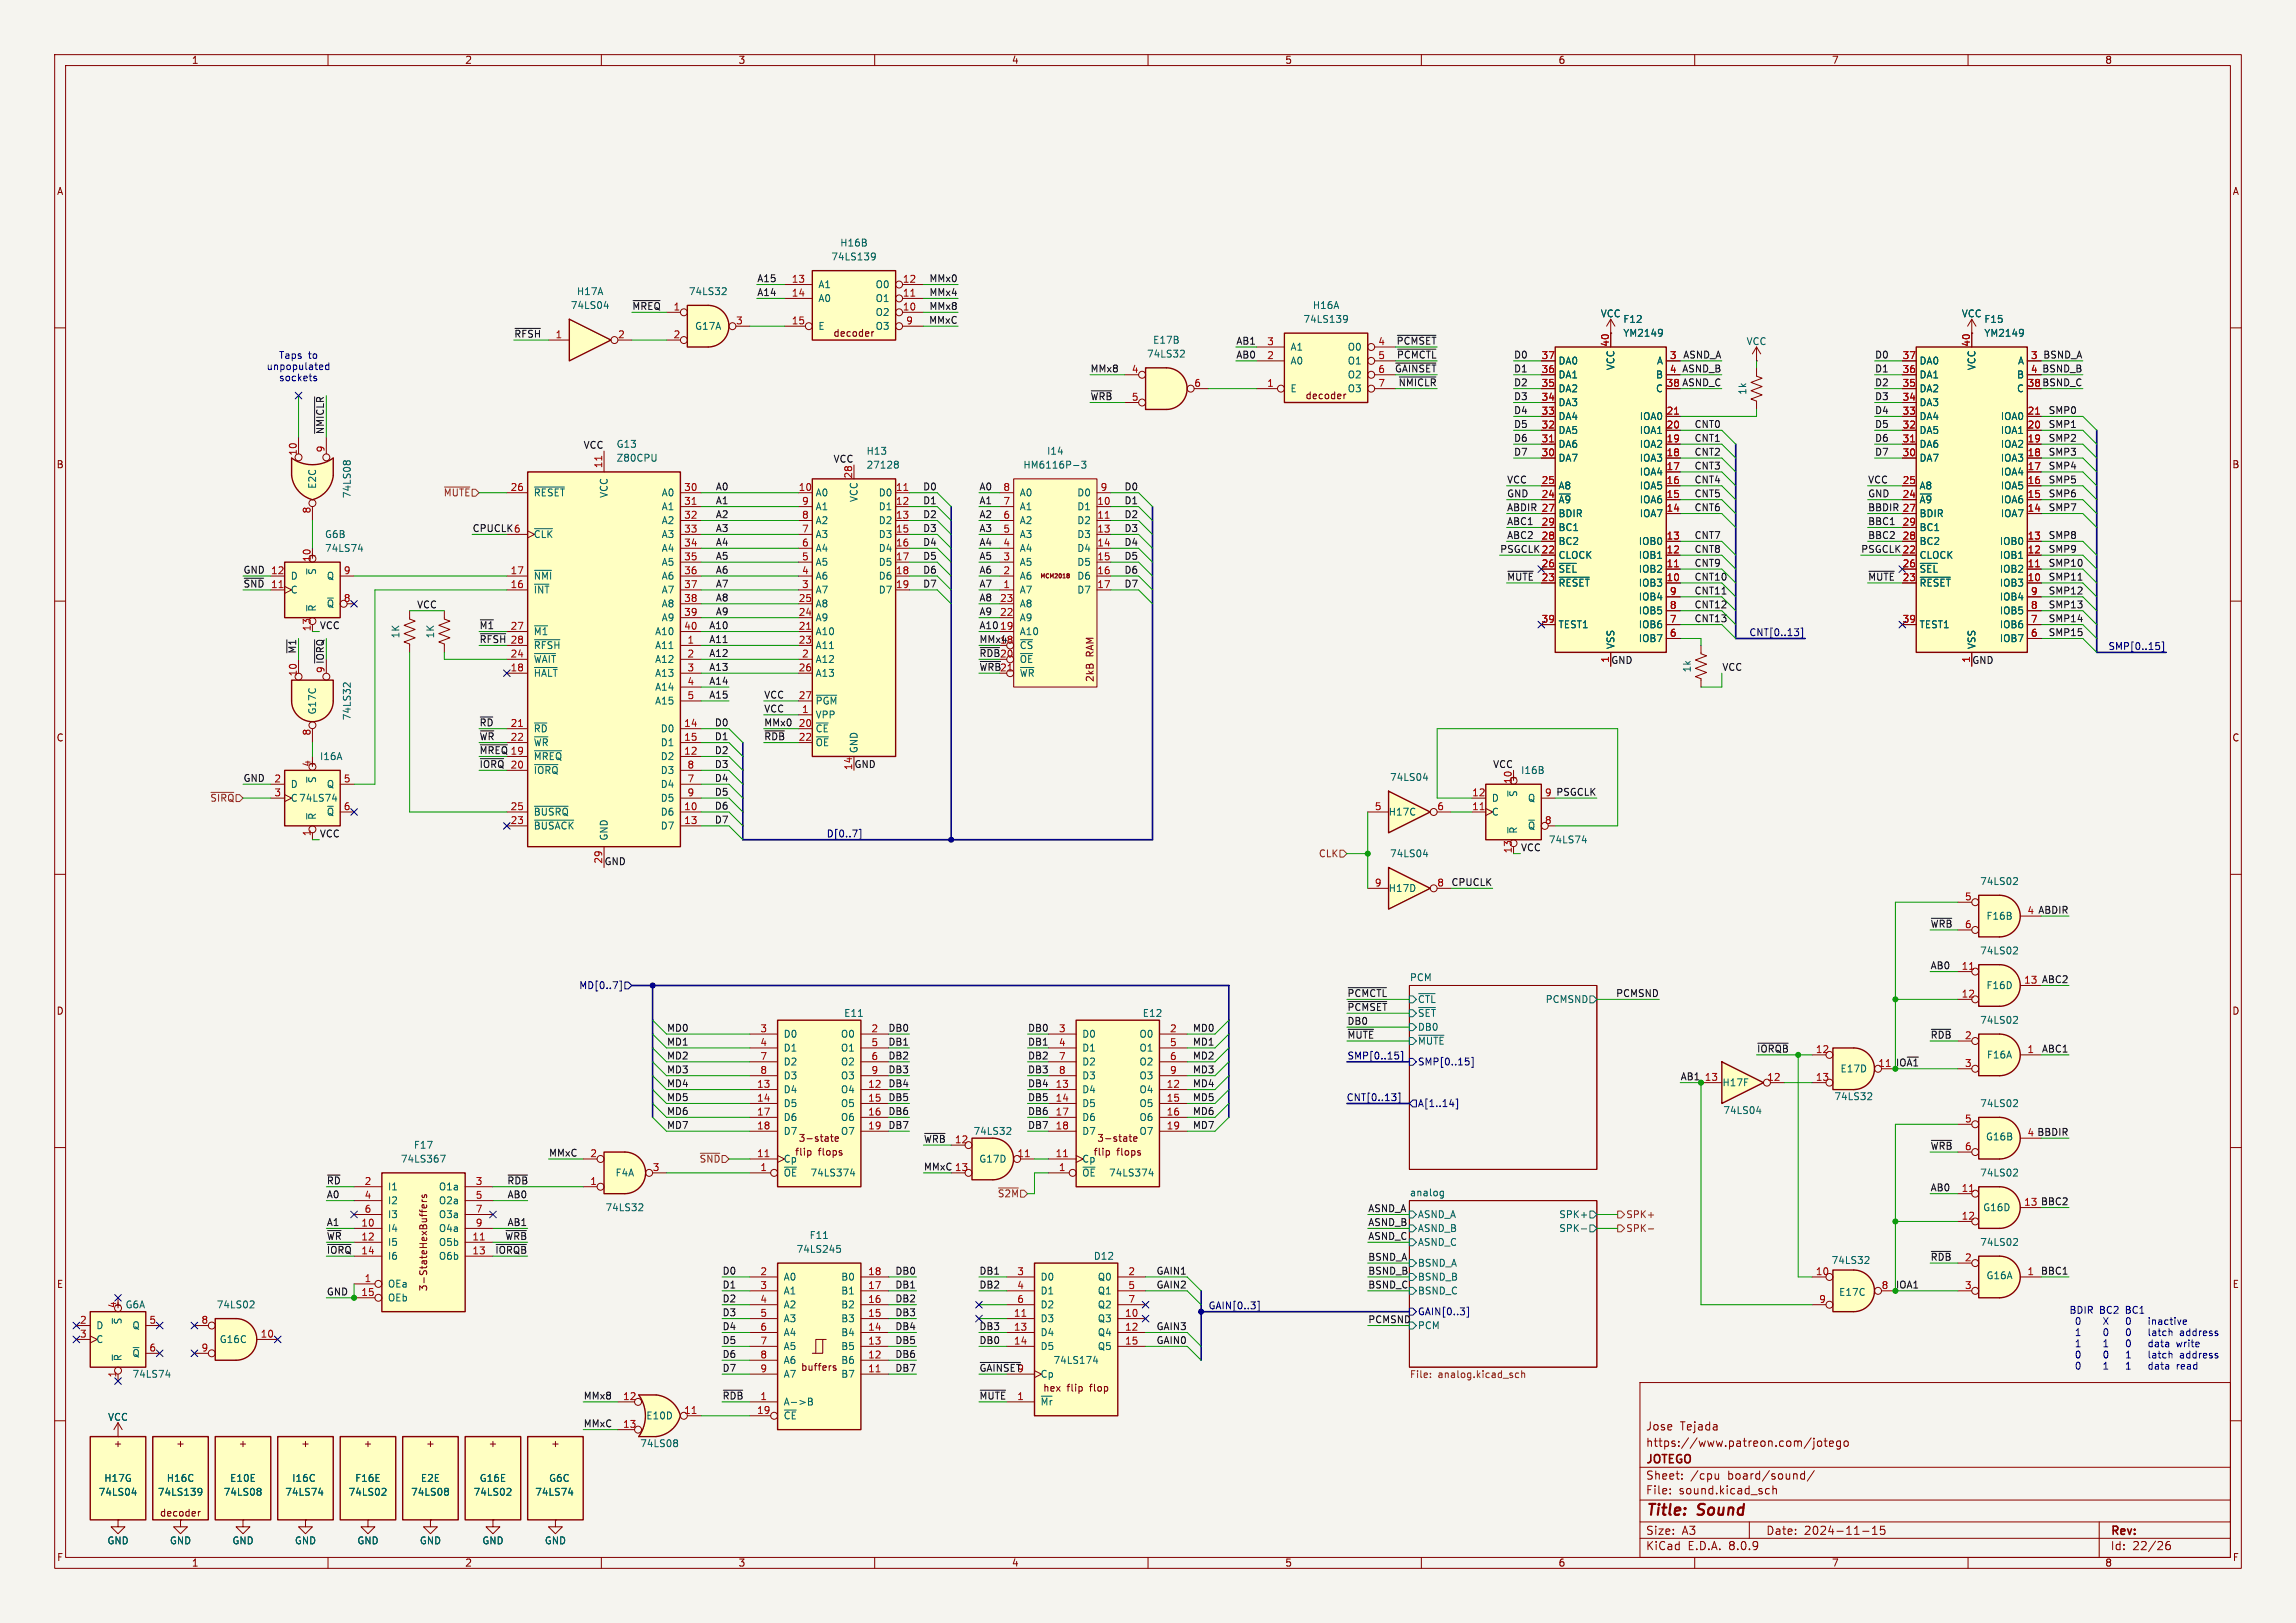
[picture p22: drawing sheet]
<svg xmlns="http://www.w3.org/2000/svg" width="420mm" height="297mm" viewBox="0 0 420 297" stroke-linecap="round" stroke-linejoin="round" font-family="sans-serif">
<defs><g id="words">
<g font-size="2.8" fill="#840000">
<text x="301" y="277.9">Title:</text>
<text x="310.6" y="277.9">Sound</text>
</g>
<g font-size="2.1" fill="#840000">
<text x="301" y="262">Jose</text>
<text x="307.3" y="262">Tejada</text>
<text x="301" y="268.2">JOTEGO</text>
<text x="301" y="265">https://www.patreon.com/jotego</text>
<text x="301" y="273.7">File:</text>
<text x="301" y="271">Sheet:</text>
<text x="307.1" y="273.7">sound.kicad_sch</text>
<text x="309.2" y="271">/cpu</text>
<text x="316.1" y="271">board/sound/</text>
<text x="301" y="281.1">Size:</text>
<text x="307.6" y="281.1">A3</text>
<text x="323" y="281.1">Date:</text>
<text x="330" y="281.1">2024-11-15</text>
<text x="386" y="281.3">Rev:</text>
<text x="301" y="283.9">KiCad</text>
<text x="308.7" y="283.9">E.D.A.</text>
<text x="316.3" y="283.9">8.0.9</text>
<text x="386" y="283.9">Id:</text>
<text x="390.1" y="283.9">22/26</text>
</g>
<g font-size="1.8" fill="#840000">
<text x="35" y="11.9">1</text>
<text x="85" y="11.9">2</text>
<text x="135" y="11.9">3</text>
<text x="185" y="11.9">4</text>
<text x="235" y="11.9">5</text>
<text x="285" y="11.9">6</text>
<text x="335" y="11.9">7</text>
<text x="385" y="11.9">8</text>
<text x="10.3" y="35.9">A</text>
<text x="408.3" y="35.9">A</text>
<text x="152.3" y="61.8">decoder</text>
<text x="304.8" y="70.9">38 ASND_C</text>
<text x="370.8" y="70.9">38 BSND_C</text>
<text x="371.4" y="68.3">4 BSND_B</text>
<text x="238.7" y="73.3">decoder</text>
<text x="10.3" y="85.9">B</text>
<text x="408.2" y="85.9">B</text>
<text x="200.3" y="124.9" transform="rotate(-90 200.3 124.9)">2kB</text>
<text x="200.3" y="120.2" transform="rotate(-90 200.3 120.2)">RAM</text>
<text x="10.3" y="135.9">C</text>
<text x="408.2" y="135.9">C</text>
<text x="10.3" y="185.9">D</text>
<text x="408.2" y="185.9">D</text>
<text x="146" y="209.2">3-state</text>
<text x="200.6" y="209.2">3-state</text>
<text x="145.3" y="211.7">flip</text>
<text x="149.7" y="211.7">flops</text>
<text x="199.9" y="211.7">flip</text>
<text x="204.3" y="211.7">flops</text>
<text x="10.3" y="235.9">E</text>
<text x="78.3" y="236.4" transform="rotate(-90 78.3 236.4)">3-StateHexBuffers</text>
<text x="408.3" y="235.9">E</text>
<text x="146.4" y="251.1">buffers</text>
<text x="195.2" y="254.9">flip</text>
<text x="199.5" y="254.9">flop</text>
<text x="20.7" y="265">+</text>
<text x="32.1" y="265">+</text>
<text x="43.6" y="265">+</text>
<text x="55" y="265">+</text>
<text x="66.4" y="265">+</text>
<text x="77.8" y="265">+</text>
<text x="89.3" y="265">+</text>
<text x="100.7" y="265">+</text>
<text x="29.2" y="277.7">decoder</text>
<text x="10.3" y="285.9">F</text>
<text x="35" y="286.9">1</text>
<text x="85" y="286.9">2</text>
<text x="135" y="286.9">3</text>
<text x="185" y="286.9">4</text>
<text x="235" y="286.9">5</text>
<text x="285" y="286.9">6</text>
<text x="335" y="286.9">7</text>
<text x="385" y="286.9">8</text>
<text x="408.3" y="285.9">F</text>
</g>
<g font-size="1.8" fill="#006464">
<text x="152" y="47.9">74LS139</text>
<text x="153.6" y="45.3">H16B</text>
<text x="149.6" y="52.9">A1</text>
<text x="160.1" y="52.9">O0</text>
<text x="104.3" y="56.7">74LS04</text>
<text x="105.4" y="54.2">H17A</text>
<text x="125.9" y="54.2">74LS32</text>
<text x="149.6" y="55.5">A0</text>
<text x="160.1" y="58">O2</text>
<text x="160.1" y="55.5">O1</text>
<text x="238.3" y="59.3">74LS139</text>
<text x="240" y="56.7">H16A</text>
<text x="292.7" y="58.3">VCC</text>
<text x="296.8" y="59.3">F12</text>
<text x="358.8" y="58.3">VCC</text>
<text x="362.9" y="59.3">F15</text>
<text x="127" y="60.6">G17A</text>
<text x="149.6" y="60.6">E</text>
<text x="160.1" y="60.6">O3</text>
<text x="209.7" y="65.6">74LS32</text>
<text x="210.8" y="63.1">E17B</text>
<text x="236" y="64.4">A1</text>
<text x="246.4" y="64.4">O0</text>
<text x="296.8" y="61.8">YM2149</text>
<text x="319.4" y="63.3">VCC</text>
<text x="362.9" y="61.8">YM2149</text>
<text x="236" y="72">E</text>
<text x="236" y="66.9">A0</text>
<text x="246.4" y="66.9">O1</text>
<text x="246.4" y="69.4">O2</text>
<text x="246.4" y="72">O3</text>
<text x="285" y="72">DA2</text>
<text x="285" y="69.4">DA1</text>
<text x="285" y="66.9">DA0</text>
<text x="295.5" y="67.8" transform="rotate(-90 295.5 67.8)">VCC</text>
<text x="302.8" y="72">C</text>
<text x="302.8" y="69.4">B</text>
<text x="303" y="66.9">A</text>
<text x="351" y="72">DA2</text>
<text x="351" y="69.4">DA1</text>
<text x="351" y="66.9">DA0</text>
<text x="361.5" y="67.8" transform="rotate(-90 361.5 67.8)">VCC</text>
<text x="368.9" y="72">C</text>
<text x="368.9" y="69.4">B</text>
<text x="369" y="66.9">A</text>
<text x="285" y="77.1">DA4</text>
<text x="285" y="74.5">DA3</text>
<text x="299.9" y="77.1">IOA0</text>
<text x="319.6" y="72.3" transform="rotate(-90 319.6 72.3)">1k</text>
<text x="351" y="77.1">DA4</text>
<text x="351" y="74.5">DA3</text>
<text x="365.9" y="77.1">IOA0</text>
<text x="112.7" y="82.1">G13</text>
<text x="158.4" y="83.4">H13</text>
<text x="191.4" y="83.4">I14</text>
<text x="285" y="82.1">DA6</text>
<text x="285" y="79.6">DA5</text>
<text x="299.9" y="82.1">IOA2</text>
<text x="299.9" y="79.6">IOA1</text>
<text x="351" y="82.1">DA6</text>
<text x="351" y="79.6">DA5</text>
<text x="365.9" y="82.1">IOA2</text>
<text x="365.9" y="79.6">IOA1</text>
<text x="58" y="89.5" transform="rotate(-90 58 89.5)">E2C</text>
<text x="112.7" y="84.7">Z80CPU</text>
<text x="158.4" y="86">27128</text>
<text x="187.1" y="86">HM6116P-3</text>
<text x="285" y="89.8">A8</text>
<text x="285" y="84.7">DA7</text>
<text x="299.9" y="89.8">IOA5</text>
<text x="299.9" y="87.2">IOA4</text>
<text x="299.9" y="84.7">IOA3</text>
<text x="351" y="89.8">A8</text>
<text x="351" y="84.7">DA7</text>
<text x="365.9" y="89.8">IOA5</text>
<text x="365.9" y="87.2">IOA4</text>
<text x="365.9" y="84.7">IOA3</text>
<text x="64.4" y="91.3" transform="rotate(-90 64.4 91.3)">74LS08</text>
<text x="97.5" y="91">~{RESET}</text>
<text x="111.4" y="91.2" transform="rotate(-90 111.4 91.2)">VCC</text>
<text x="120.9" y="91">A0</text>
<text x="120.9" y="93.6">A1</text>
<text x="149.1" y="91">A0</text>
<text x="149.1" y="93.6">A1</text>
<text x="157.1" y="92" transform="rotate(-90 157.1 92)">VCC</text>
<text x="160.6" y="91">D0</text>
<text x="160.6" y="93.6">D1</text>
<text x="186.4" y="93.6">A1</text>
<text x="186.4" y="91">A0</text>
<text x="197" y="93.6">D1</text>
<text x="197" y="91">D0</text>
<text x="285" y="92.3">~{A9}</text>
<text x="285" y="94.8">BDIR</text>
<text x="299.9" y="94.8">IOA7</text>
<text x="299.9" y="92.3">IOA6</text>
<text x="351" y="92.3">~{A9}</text>
<text x="351" y="94.8">BDIR</text>
<text x="365.9" y="94.8">IOA7</text>
<text x="365.9" y="92.3">IOA6</text>
<text x="59.4" y="98.7">G6B</text>
<text x="59.4" y="101.2">74LS74</text>
<text x="97.5" y="98.7">~{CLK}</text>
<text x="120.9" y="96.1">A2</text>
<text x="120.9" y="98.7">A3</text>
<text x="120.9" y="101.2">A4</text>
<text x="149.1" y="101.2">A4</text>
<text x="149.1" y="98.7">A3</text>
<text x="149.1" y="96.1">A2</text>
<text x="160.6" y="96.1">D2</text>
<text x="160.6" y="98.7">D3</text>
<text x="160.6" y="101.2">D4</text>
<text x="186.4" y="101.2">A4</text>
<text x="186.4" y="98.7">A3</text>
<text x="186.4" y="96.1">A2</text>
<text x="197" y="96.1">D2</text>
<text x="197" y="98.7">D3</text>
<text x="197" y="101.2">D4</text>
<text x="285" y="99.9">BC2</text>
<text x="285" y="97.4">BC1</text>
<text x="299.7" y="99.9">IOB0</text>
<text x="351" y="99.9">BC2</text>
<text x="351" y="97.4">BC1</text>
<text x="365.7" y="99.9">IOB0</text>
<text x="53.1" y="106.3">D</text>
<text x="58" y="105.3" transform="rotate(-90 58 105.3)">~{S}</text>
<text x="59.7" y="106.3">Q</text>
<text x="97.5" y="106.3">~{NMI}</text>
<text x="120.9" y="103.7">A5</text>
<text x="120.9" y="106.3">A6</text>
<text x="149.1" y="106.3">A6</text>
<text x="149.1" y="103.7">A5</text>
<text x="160.6" y="103.7">D5</text>
<text x="160.6" y="106.3">D6</text>
<text x="186.4" y="106.3">A6</text>
<text x="186.4" y="103.7">A5</text>
<text x="197" y="103.7">D5</text>
<text x="197" y="106.3">D6</text>
<text x="285" y="102.5">CLOCK</text>
<text x="285" y="107.5">~{RESET}</text>
<text x="285" y="105">~{SEL}</text>
<text x="299.7" y="107.5">IOB3</text>
<text x="299.7" y="105">IOB2</text>
<text x="299.7" y="102.5">IOB1</text>
<text x="351" y="102.5">CLOCK</text>
<text x="351" y="107.5">~{RESET}</text>
<text x="351" y="105">~{SEL}</text>
<text x="365.7" y="107.5">IOB3</text>
<text x="365.7" y="105">IOB2</text>
<text x="365.7" y="102.5">IOB1</text>
<text x="53.1" y="108.8">C</text>
<text x="58" y="112" transform="rotate(-90 58 112)">~{R}</text>
<text x="59.7" y="111.4">~{Q}</text>
<text x="97.5" y="108.8">~{INT}</text>
<text x="120.9" y="108.8">A7</text>
<text x="120.9" y="111.4">A8</text>
<text x="120.9" y="113.9">A9</text>
<text x="149.1" y="113.9">A9</text>
<text x="149.1" y="111.4">A8</text>
<text x="149.1" y="108.8">A7</text>
<text x="160.6" y="108.8">D7</text>
<text x="186.4" y="108.8">A7</text>
<text x="186.4" y="113.9">A9</text>
<text x="186.4" y="111.4">A8</text>
<text x="197" y="108.8">D7</text>
<text x="299.7" y="112.6">IOB5</text>
<text x="299.7" y="110.1">IOB4</text>
<text x="365.7" y="112.6">IOB5</text>
<text x="365.7" y="110.1">IOB4</text>
<text x="73.3" y="116.9" transform="rotate(-90 73.3 116.9)">1K</text>
<text x="79.6" y="116.9" transform="rotate(-90 79.6 116.9)">1K</text>
<text x="97.5" y="116.4">~{M1}</text>
<text x="97.5" y="119">~{RFSH}</text>
<text x="119.7" y="119">A11</text>
<text x="119.7" y="116.4">A10</text>
<text x="149.1" y="116.4">A10</text>
<text x="149.1" y="119">A11</text>
<text x="186.4" y="119">~{CS}</text>
<text x="186.4" y="116.4">A10</text>
<text x="285" y="115.2">TEST1</text>
<text x="295.5" y="118.9" transform="rotate(-90 295.5 118.9)">VSS</text>
<text x="299.7" y="117.7">IOB7</text>
<text x="299.7" y="115.2">IOB6</text>
<text x="351" y="115.2">TEST1</text>
<text x="361.5" y="118.9" transform="rotate(-90 361.5 118.9)">VSS</text>
<text x="365.7" y="117.7">IOB7</text>
<text x="365.7" y="115.2">IOB6</text>
<text x="97.5" y="124.1">~{HALT}</text>
<text x="97.5" y="121.5">~{WAIT}</text>
<text x="119.7" y="121.5">A12</text>
<text x="119.7" y="124.1">A13</text>
<text x="149.1" y="121.5">A12</text>
<text x="149.1" y="124.1">A13</text>
<text x="186.4" y="121.5">~{OE}</text>
<text x="186.4" y="124.1">~{WR}</text>
<text x="309.5" y="123.1" transform="rotate(-90 309.5 123.1)">1k</text>
<text x="58" y="130.9" transform="rotate(-90 58 130.9)">G17C</text>
<text x="64.4" y="131.9" transform="rotate(-90 64.4 131.9)">74LS32</text>
<text x="119.7" y="126.6">A14</text>
<text x="119.7" y="129.1">A15</text>
<text x="149.1" y="131.7">VPP</text>
<text x="149.1" y="129.1">~{PGM}</text>
<text x="97.5" y="134.2">~{RD}</text>
<text x="97.5" y="136.8">~{WR}</text>
<text x="120.8" y="134.2">D0</text>
<text x="120.8" y="136.8">D1</text>
<text x="149.1" y="134.2">~{CE}</text>
<text x="149.1" y="136.8">~{OE}</text>
<text x="157.1" y="137.9" transform="rotate(-90 157.1 137.9)">GND</text>
<text x="58" y="143.4" transform="rotate(-90 58 143.4)">~{S}</text>
<text x="58.4" y="139.3">I16A</text>
<text x="97.5" y="139.3">~{MREQ}</text>
<text x="97.5" y="141.8">~{IORQ}</text>
<text x="120.8" y="139.3">D2</text>
<text x="120.8" y="141.8">D3</text>
<text x="254.2" y="143.1">74LS04</text>
<text x="278.1" y="141.8">I16B</text>
<text x="53.1" y="144.4">D</text>
<text x="53.1" y="146.9">C74LS74</text>
<text x="59.7" y="144.4">Q</text>
<text x="59.7" y="149.5">~{Q}</text>
<text x="97.5" y="149.5">~{BUSRQ}</text>
<text x="120.8" y="149.5">D6</text>
<text x="120.8" y="144.4">D4</text>
<text x="120.8" y="146.9">D5</text>
<text x="253.9" y="149.5">H17C</text>
<text x="272.8" y="149.5">C</text>
<text x="272.8" y="146.9">D</text>
<text x="277.7" y="145.9" transform="rotate(-90 277.7 145.9)">~{S}</text>
<text x="279.4" y="146.9">Q</text>
<text x="58" y="150.1" transform="rotate(-90 58 150.1)">~{R}</text>
<text x="97.5" y="152">~{BUSACK}</text>
<text x="111.4" y="153.9" transform="rotate(-90 111.4 153.9)">GND</text>
<text x="120.8" y="152">D7</text>
<text x="277.7" y="152.7" transform="rotate(-90 277.7 152.7)">~{R}</text>
<text x="279.4" y="152">~{Q}</text>
<text x="283.2" y="154.5">74LS74</text>
<text x="254.2" y="157.1">74LS04</text>
<text x="253.9" y="163.4">H17D</text>
<text x="362.1" y="162.2">74LS02</text>
<text x="363.3" y="168.5">F16B</text>
<text x="257.8" y="179.6">PCM</text>
<text x="362.1" y="174.9">74LS02</text>
<text x="259.3" y="183.7">~{CTL}</text>
<text x="282.6" y="183.7">PCMSND</text>
<text x="363.3" y="181.2">F16D</text>
<text x="143.3" y="190.1">D0</text>
<text x="153.7" y="190.1">O0</text>
<text x="154.3" y="186.3">E11</text>
<text x="197.9" y="190.1">D0</text>
<text x="208.3" y="190.1">O0</text>
<text x="208.9" y="186.3">E12</text>
<text x="259.3" y="188.8">DB0</text>
<text x="259.3" y="191.4">~{MUTE}</text>
<text x="259.3" y="186.3">~{SET}</text>
<text x="362.1" y="187.6">74LS02</text>
<text x="143.3" y="192.6">D1</text>
<text x="143.3" y="195.2">D2</text>
<text x="143.3" y="197.7">D3</text>
<text x="153.7" y="192.6">O1</text>
<text x="153.7" y="195.2">O2</text>
<text x="153.7" y="197.7">O3</text>
<text x="197.9" y="192.6">D1</text>
<text x="197.9" y="195.2">D2</text>
<text x="197.9" y="197.7">D3</text>
<text x="208.3" y="192.6">O1</text>
<text x="208.3" y="195.2">O2</text>
<text x="208.3" y="197.7">O3</text>
<text x="336.6" y="196.4">E17D</text>
<text x="363.4" y="193.9">F16A</text>
<text x="143.3" y="200.3">D4</text>
<text x="143.3" y="202.8">D5</text>
<text x="153.7" y="200.3">O4</text>
<text x="153.7" y="202.8">O5</text>
<text x="197.9" y="200.3">D4</text>
<text x="197.9" y="202.8">D5</text>
<text x="208.3" y="200.3">O4</text>
<text x="208.3" y="202.8">O5</text>
<text x="315" y="199">H17F</text>
<text x="335.5" y="201.5">74LS32</text>
<text x="362.1" y="202.8">74LS02</text>
<text x="143.3" y="205.3">D6</text>
<text x="143.3" y="207.9">D7</text>
<text x="153.7" y="205.3">O6</text>
<text x="153.7" y="207.9">O7</text>
<text x="178" y="207.9">74LS32</text>
<text x="197.9" y="205.3">D6</text>
<text x="197.9" y="207.9">D7</text>
<text x="208.3" y="205.3">O6</text>
<text x="208.3" y="207.9">O7</text>
<text x="315.1" y="204.1">74LS04</text>
<text x="363.2" y="208.9">G16B</text>
<text x="73.2" y="213">74LS367</text>
<text x="75.6" y="210.4">F17</text>
<text x="112.5" y="215.5">F4A</text>
<text x="143.3" y="215.5">~{OE}74LS374</text>
<text x="143.3" y="213">Cp</text>
<text x="179" y="213">G17D</text>
<text x="197.9" y="215.5">~{OE}74LS374</text>
<text x="197.9" y="213">Cp</text>
<text x="362.1" y="215.5">74LS02</text>
<text x="70.9" y="218">I1</text>
<text x="70.9" y="220.6">I2</text>
<text x="80.2" y="218">O1a</text>
<text x="80.2" y="220.6">O2a</text>
<text x="110.7" y="221.8">74LS32</text>
<text x="257.8" y="219">analog</text>
<text x="362.7" y="221.8">G16D</text>
<text x="70.9" y="225.7">I4</text>
<text x="70.9" y="223.1">I3</text>
<text x="80.2" y="223.1">O3a</text>
<text x="80.2" y="225.7">O4a</text>
<text x="148" y="226.9">F11</text>
<text x="259.3" y="223.1">ASND_A</text>
<text x="259.3" y="225.7">ASND_B</text>
<text x="285.1" y="223.1">SPK+</text>
<text x="285.1" y="225.7">SPK-</text>
<text x="70.9" y="228.2">I5</text>
<text x="70.9" y="230.7">I6</text>
<text x="80.2" y="228.2">O5b</text>
<text x="80.2" y="230.7">O6b</text>
<text x="145.6" y="229.5">74LS245</text>
<text x="200" y="230.7">D12</text>
<text x="259.3" y="228.2">ASND_C</text>
<text x="259.3" y="232">BSND_A</text>
<text x="334.9" y="231.5">74LS32</text>
<text x="362.1" y="228.2">74LS02</text>
<text x="20.7" y="239.6">+ G6A</text>
<text x="39.5" y="239.6">74LS02</text>
<text x="70.9" y="235.8">OEa</text>
<text x="70.9" y="238.4">OEb</text>
<text x="143.3" y="234.5">A0</text>
<text x="143.3" y="237.1">A1</text>
<text x="143.3" y="239.6">A2</text>
<text x="153.8" y="239.6">B2</text>
<text x="153.8" y="237.1">B1</text>
<text x="153.8" y="234.5">B0</text>
<text x="190.2" y="234.5">D0</text>
<text x="190.2" y="237.1">D1</text>
<text x="190.2" y="239.6">D2</text>
<text x="200.7" y="234.5">Q0</text>
<text x="200.7" y="237.1">Q1</text>
<text x="200.7" y="239.6">Q2</text>
<text x="259.3" y="234.5">BSND_B</text>
<text x="259.3" y="237.1">BSND_C</text>
<text x="336.3" y="237.3">E17C</text>
<text x="363.3" y="234.3">G16A</text>
<text x="17.5" y="243.4">D</text>
<text x="17.5" y="246">C</text>
<text x="22.5" y="242.5" transform="rotate(-90 22.5 242.5)">~{S}</text>
<text x="24.1" y="243.4">Q</text>
<text x="40.1" y="246">G16C</text>
<text x="143.3" y="242.2">A3</text>
<text x="143.3" y="244.7">A4</text>
<text x="153.8" y="244.7">B4</text>
<text x="153.8" y="242.2">B3</text>
<text x="190.2" y="242.2">D3</text>
<text x="190.2" y="244.7">D4</text>
<text x="200.7" y="242.2">Q3</text>
<text x="200.7" y="244.7">Q4</text>
<text x="259.3" y="243.4">PCM</text>
<text x="22.5" y="249.2" transform="rotate(-90 22.5 249.2)">~{R}</text>
<text x="24.1" y="248.5">~{Q}</text>
<text x="143.3" y="247.2">A5</text>
<text x="143.3" y="249.8">A6</text>
<text x="153.8" y="249.8">B6</text>
<text x="153.8" y="247.2">B5</text>
<text x="190.2" y="247.2">D5</text>
<text x="192.6" y="249.8">74LS174</text>
<text x="200.7" y="247.2">Q5</text>
<text x="24.1" y="252.3">74LS74</text>
<text x="143.3" y="257.4">A-&gt;B</text>
<text x="143.3" y="252.3">A7</text>
<text x="153.8" y="252.3">B7</text>
<text x="190.2" y="257.4">~{Mr}</text>
<text x="190.2" y="252.3">Cp</text>
<text x="190.7" y="254.9">hex</text>
<text x="19.7" y="260.2">VCC</text>
<text x="118.1" y="259.9">E10D</text>
<text x="143.3" y="259.9">~{CE}</text>
<text x="117" y="265">74LS08</text>
<text x="18" y="273.9">74LS04</text>
<text x="19" y="271.4">H17G</text>
<text x="28.8" y="273.9">74LS139</text>
<text x="30.4" y="271.4">H16C</text>
<text x="40.8" y="273.9">74LS08</text>
<text x="42" y="271.4">E10E</text>
<text x="52.1" y="273.9">74LS74</text>
<text x="53.3" y="271.4">I16C</text>
<text x="63.7" y="273.9">74LS02</text>
<text x="64.9" y="271.4">F16E</text>
<text x="75.1" y="273.9">74LS08</text>
<text x="76.9" y="271.4">E2E</text>
<text x="86.5" y="273.9">74LS02</text>
<text x="87.6" y="271.4">G16E</text>
<text x="97.8" y="273.9">74LS74</text>
<text x="100.3" y="271.4">G6C</text>
<text x="19.6" y="282.8">GND</text>
<text x="31" y="282.8">GND</text>
<text x="42.4" y="282.8">GND</text>
<text x="53.8" y="282.8">GND</text>
<text x="65.3" y="282.8">GND</text>
<text x="76.7" y="282.8">GND</text>
<text x="88.1" y="282.8">GND</text>
<text x="99.6" y="282.8">GND</text>
</g>
<g font-size="1.8" fill="#0f0f0f">
<text x="138.4" y="51.7">A15</text>
<text x="169.9" y="51.7">MMx0</text>
<text x="115.6" y="56.8">~{MREQ}1</text>
<text x="138.4" y="54.3">A14</text>
<text x="169.9" y="59.3">MMxC</text>
<text x="169.9" y="56.8">MMx8</text>
<text x="169.9" y="54.3">MMx4</text>
<text x="94" y="61.9">~{RFSH} 1</text>
<text x="226.1" y="65.7">AB0</text>
<text x="226.1" y="63.2">AB1</text>
<text x="255.4" y="63.2">~{PCMSET}</text>
<text x="255.4" y="65.7">~{PCMCTL}</text>
<text x="276.9" y="65.7">D0</text>
<text x="307.8" y="65.7">ASND_A</text>
<text x="342.9" y="65.7">D0</text>
<text x="373.7" y="65.7">BSND_A</text>
<text x="199.4" y="68.2">MMx8</text>
<text x="255.1" y="68.2">~{GAINSET}</text>
<text x="255.7" y="70.8">~{NMICLR}</text>
<text x="276.9" y="70.8">D2</text>
<text x="276.9" y="68.2">D1</text>
<text x="307.6" y="68.2">ASND_B</text>
<text x="342.9" y="68.2">D1</text>
<text x="342.9" y="70.8">D2</text>
<text x="199.4" y="73.3">~{WRB} 5</text>
<text x="276.9" y="73.3">D3</text>
<text x="276.9" y="75.9">D4</text>
<text x="342.9" y="73.3">D3</text>
<text x="342.9" y="75.9">D4</text>
<text x="374.6" y="75.9">SMP0</text>
<text x="59.3" y="79.5" transform="rotate(-90 59.3 79.5)">~{NMICLR}</text>
<text x="106.7" y="82.2">VCC</text>
<text x="276.9" y="83.5">D7</text>
<text x="276.9" y="80.9">D6</text>
<text x="276.9" y="78.4">D5</text>
<text x="309.9" y="83.5">CNT2</text>
<text x="309.9" y="78.4">CNT0</text>
<text x="309.9" y="80.9">CNT1</text>
<text x="342.9" y="83.5">D7</text>
<text x="342.9" y="80.9">D6</text>
<text x="342.9" y="78.4">D5</text>
<text x="374.6" y="83.5">SMP3</text>
<text x="374.6" y="80.9">SMP2</text>
<text x="374.6" y="78.4">SMP1</text>
<text x="130.8" y="89.8">A0</text>
<text x="152.4" y="84.7">VCC</text>
<text x="168.8" y="89.8">D0</text>
<text x="179.1" y="89.8">A0</text>
<text x="205.6" y="89.8">D0</text>
<text x="275.6" y="88.6">VCC</text>
<text x="309.9" y="86">CNT3</text>
<text x="309.9" y="88.6">CNT4</text>
<text x="341.6" y="88.6">VCC</text>
<text x="374.6" y="86">SMP4</text>
<text x="374.6" y="88.6">SMP5</text>
<text x="130.8" y="94.9">A2</text>
<text x="130.8" y="92.4">A1</text>
<text x="168.8" y="94.9">D2</text>
<text x="168.8" y="92.4">D1</text>
<text x="179.1" y="94.9">A2</text>
<text x="179.1" y="92.4">A1</text>
<text x="205.6" y="92.4">D1</text>
<text x="205.6" y="94.9">D2</text>
<text x="275.6" y="93.6">ABDIR 27</text>
<text x="275.6" y="91.1">GND</text>
<text x="309.9" y="93.6">CNT6</text>
<text x="309.9" y="91.1">CNT5</text>
<text x="341.6" y="91.1">GND</text>
<text x="341.6" y="93.6">BBDIR 27</text>
<text x="374.6" y="93.6">SMP7</text>
<text x="374.6" y="91.1">SMP6</text>
<text x="86.4" y="97.4">CPUCLK 6</text>
<text x="130.8" y="97.4">A3</text>
<text x="130.8" y="100">A4</text>
<text x="168.8" y="97.4">D3</text>
<text x="168.8" y="100">D4</text>
<text x="179.1" y="97.4">A3</text>
<text x="179.1" y="100">A4</text>
<text x="205.6" y="97.4">D3</text>
<text x="205.6" y="100">D4</text>
<text x="274.3" y="101.3">PSGCLK 22</text>
<text x="275.6" y="96.2">ABC1</text>
<text x="275.6" y="98.7">ABC2</text>
<text x="309.9" y="101.3">CNT8</text>
<text x="309.9" y="98.7">CNT7</text>
<text x="340.4" y="101.3">PSGCLK 22</text>
<text x="341.6" y="96.2">BBC1</text>
<text x="341.6" y="98.7">BBC2</text>
<text x="374.6" y="98.7">SMP8</text>
<text x="374.6" y="101.3">SMP9</text>
<text x="44.4" y="107.6">~{SND}</text>
<text x="44.4" y="105.1">GND 12</text>
<text x="130.8" y="102.5">A5</text>
<text x="130.8" y="107.6">A7</text>
<text x="130.8" y="105.1">A6</text>
<text x="168.8" y="102.5">D5</text>
<text x="168.8" y="107.6">D7</text>
<text x="168.8" y="105.1">D6</text>
<text x="179.1" y="102.5">A5</text>
<text x="179.1" y="107.6">A7</text>
<text x="179.1" y="105.1">A6</text>
<text x="205.6" y="107.6">D7</text>
<text x="205.6" y="102.5">D5</text>
<text x="205.6" y="105.1">D6</text>
<text x="275.6" y="106.3">~{MUTE}</text>
<text x="309.9" y="106.3">CNT10</text>
<text x="309.9" y="103.8">CNT9</text>
<text x="341.6" y="106.3">~{MUTE}</text>
<text x="374.6" y="106.3">SMP11</text>
<text x="374.6" y="103.8">SMP10</text>
<text x="76.2" y="111.4">VCC</text>
<text x="130.8" y="110.1">A8</text>
<text x="130.8" y="112.7">A9</text>
<text x="179.1" y="110.1">A8</text>
<text x="179.1" y="112.7">A9</text>
<text x="309.9" y="114">CNT13</text>
<text x="309.9" y="108.9">CNT11</text>
<text x="309.9" y="111.4">CNT12</text>
<text x="374.6" y="114">SMP14</text>
<text x="374.6" y="111.4">SMP13</text>
<text x="374.6" y="108.9">SMP12</text>
<text x="54.3" y="119.7" transform="rotate(-90 54.3 119.7)">~{M1}</text>
<text x="58.4" y="115.2">VCC</text>
<text x="87.6" y="117.8">~{RFSH}</text>
<text x="87.6" y="115.2">~{M1} 27</text>
<text x="129.6" y="115.2">A10</text>
<text x="129.6" y="117.8">A11</text>
<text x="179.1" y="117.8">MMx4</text>
<text x="179.1" y="115.2">A10</text>
<text x="182.8" y="117.9">18</text>
<text x="182.8" y="115.3">19</text>
<text x="374.6" y="116.5">SMP15</text>
<text x="59.4" y="123.3" transform="rotate(-90 59.4 123.3)">9 ~{IORQ}</text>
<text x="129.6" y="125.4">A14</text>
<text x="129.6" y="122.8">A13</text>
<text x="129.6" y="120.3">A12</text>
<text x="179.1" y="120.3">~{RDB}</text>
<text x="179.1" y="122.8">~{WRB}</text>
<text x="182.8" y="120.4">20</text>
<text x="182.8" y="122.9">21</text>
<text x="294.6" y="121.6">GND</text>
<text x="315" y="122.8">VCC</text>
<text x="360.7" y="121.6">GND</text>
<text x="129.6" y="127.9">A15</text>
<text x="139.7" y="127.9">VCC</text>
<text x="139.7" y="130.5">VCC</text>
<text x="87.6" y="135.5">~{WR} 22</text>
<text x="87.6" y="133">~{RD} 21</text>
<text x="130.7" y="135.5">D1</text>
<text x="130.7" y="133">D0</text>
<text x="139.7" y="135.5">~{RDB} 22</text>
<text x="139.7" y="133">MMx0</text>
<text x="44.4" y="143.2">GND</text>
<text x="87.6" y="140.6">~{IORQ}</text>
<text x="87.6" y="138.1">~{MREQ}</text>
<text x="130.7" y="140.6">D3</text>
<text x="130.7" y="138.1">D2</text>
<text x="130.7" y="143.2">D4</text>
<text x="156" y="141" transform="rotate(-90 156 141)">14</text>
<text x="156.2" y="140.6">GND</text>
<text x="273" y="140.6">VCC</text>
<text x="130.7" y="148.2">D6</text>
<text x="130.7" y="145.7">D5</text>
<text x="282.5" y="145.8">9 PSGCLK</text>
<text x="58.4" y="153.3">VCC</text>
<text x="130.7" y="150.8">D7</text>
<text x="278.1" y="155.9">VCC</text>
<text x="110.2" y="158.2" transform="rotate(-90 110.2 158.2)">29</text>
<text x="110.5" y="158.4">GND</text>
<text x="265.4" y="162.2">CPUCLK</text>
<text x="370.8" y="167.4">4 ABDIR</text>
<text x="353.1" y="169.8">~{WRB}6</text>
<text x="353.1" y="177.5">AB0</text>
<text x="373.4" y="180">ABC2</text>
<text x="246.4" y="185.1">~{PCMSET}</text>
<text x="246.4" y="182.5">~{PCMCTL}</text>
<text x="295.5" y="182.5">PCMSND</text>
<text x="121.9" y="191.4">MD1</text>
<text x="121.9" y="188.9">MD0</text>
<text x="162.4" y="191.4">DB1</text>
<text x="162.4" y="188.9">DB0</text>
<text x="188" y="188.9">DB0</text>
<text x="188" y="191.4">DB1</text>
<text x="218.1" y="191.4">MD1</text>
<text x="218.1" y="188.9">MD0</text>
<text x="246.4" y="190.2">~{MUTE}</text>
<text x="246.4" y="187.6">DB0</text>
<text x="353.1" y="190.2">~{RDB} 2</text>
<text x="121.9" y="194">MD2</text>
<text x="121.9" y="196.5">MD3</text>
<text x="162.4" y="194">DB2</text>
<text x="162.4" y="196.5">DB3</text>
<text x="188" y="194">DB2</text>
<text x="188" y="196.5">DB3</text>
<text x="218.1" y="194">MD2</text>
<text x="218.1" y="196.5">MD3</text>
<text x="307.3" y="197.8">AB1</text>
<text x="373.4" y="192.7">ABC1</text>
<text x="121.9" y="201.6">MD5</text>
<text x="121.9" y="199">MD4</text>
<text x="162.4" y="201.6">DB5</text>
<text x="162.4" y="199">DB4</text>
<text x="188" y="199">DB4</text>
<text x="188" y="201.6">DB5</text>
<text x="218.1" y="201.6">MD5</text>
<text x="218.1" y="199">MD4</text>
<text x="121.9" y="206.7">MD7</text>
<text x="121.9" y="204.1">MD6</text>
<text x="162.4" y="204.1">DB6</text>
<text x="162.4" y="206.7">DB7</text>
<text x="168.9" y="209.2">~{WRB}12</text>
<text x="188" y="204.1">DB6</text>
<text x="188" y="206.7">DB7</text>
<text x="218.1" y="206.7">MD7</text>
<text x="218.1" y="204.1">MD6</text>
<text x="370.8" y="208">4 BBDIR</text>
<text x="100.3" y="211.7">MMxC</text>
<text x="168.9" y="214.3">MMxC 13</text>
<text x="353.1" y="210.5">~{WRB}6</text>
<text x="59.7" y="216.8">~{RD}</text>
<text x="59.7" y="219.4">A0</text>
<text x="92.7" y="216.8">~{RDB}</text>
<text x="92.7" y="219.4">AB0</text>
<text x="250.2" y="221.9">ASND_A</text>
<text x="353.1" y="218.1">AB0</text>
<text x="370.2" y="220.7">13 BBC2</text>
<text x="59.7" y="227">~{WR} 12</text>
<text x="59.7" y="224.4">A1</text>
<text x="92.3" y="227">~{WRB}</text>
<text x="92.7" y="224.4">AB1</text>
<text x="250.2" y="224.4">ASND_B</text>
<text x="250.2" y="227">ASND_C</text>
<text x="59.7" y="229.5">~{IORQ}14</text>
<text x="90.5" y="229.5">~{IORQB}</text>
<text x="132.1" y="233.3">D0</text>
<text x="163.7" y="233.3">DB0</text>
<text x="179.1" y="233.3">DB1</text>
<text x="211.5" y="233.3">GAIN1</text>
<text x="250.2" y="233.3">BSND_B</text>
<text x="250.2" y="230.8">BSND_A</text>
<text x="353.1" y="230.8">~{RDB} 2</text>
<text x="373.2" y="233.3">BBC1</text>
<text x="59.7" y="237.1">GND</text>
<text x="132.1" y="235.9">D1</text>
<text x="132.1" y="238.4">D2</text>
<text x="163.7" y="235.9">DB1</text>
<text x="163.7" y="238.4">DB2</text>
<text x="179.1" y="235.9">DB2</text>
<text x="211.5" y="235.9">GAIN2</text>
<text x="250.2" y="235.9">BSND_C</text>
<text x="346.7" y="235.9">IOA1</text>
<text x="132.1" y="241">D3</text>
<text x="132.1" y="243.5">D4</text>
<text x="163.7" y="243.5">DB4</text>
<text x="163.7" y="241">DB3</text>
<text x="179.1" y="243.5">DB3</text>
<text x="211.5" y="243.5">GAIN3</text>
<text x="250.2" y="242.2">PCMSND</text>
<text x="132.1" y="248.6">D6</text>
<text x="132.1" y="251.1">D7</text>
<text x="132.1" y="246">D5</text>
<text x="163.7" y="251.1">DB7</text>
<text x="163.7" y="248.6">DB6</text>
<text x="163.7" y="246">DB5</text>
<text x="179.1" y="246">DB0</text>
<text x="179.1" y="251.1">~{GAINSET}</text>
<text x="186" y="251.2">9</text>
<text x="211.5" y="246">GAIN0</text>
<text x="106.7" y="256.2">MMx8</text>
<text x="132.1" y="256.2">~{RDB} 1</text>
<text x="179.1" y="256.2">~{MUTE}1</text>
<text x="106.7" y="261.3">MMxC</text>
</g>
<g font-size="1.8" fill="#a90000">
<text x="144.7" y="51.8">13</text>
<text x="165.1" y="51.8">12</text>
<text x="134.5" y="59.4">3</text>
<text x="144.7" y="54.4">14</text>
<text x="144.7" y="59.4">15</text>
<text x="165.1" y="56.9">10</text>
<text x="165.1" y="54.4">11</text>
<text x="165.7" y="59.4">9</text>
<text x="113" y="62">2</text>
<text x="123.1" y="62">2</text>
<text x="231.7" y="65.8">2</text>
<text x="231.7" y="63.2">3</text>
<text x="252" y="63.2">4</text>
<text x="252" y="65.8">5</text>
<text x="281.9" y="65.8">37</text>
<text x="294.4" y="63.5" transform="rotate(-90 294.4 63.5)">40</text>
<text x="305.4" y="65.8">3</text>
<text x="347.9" y="65.8">37</text>
<text x="360.4" y="63.5" transform="rotate(-90 360.4 63.5)">40</text>
<text x="371.4" y="65.8">3</text>
<text x="206.9" y="68.3">4</text>
<text x="218.4" y="70.9">6</text>
<text x="231.7" y="70.9">1</text>
<text x="252" y="68.3">6</text>
<text x="252" y="70.9">7</text>
<text x="281.9" y="70.9">35</text>
<text x="281.9" y="68.3">36</text>
<text x="304.8" y="70.9">38</text>
<text x="305.4" y="68.3">4</text>
<text x="347.9" y="70.9">35</text>
<text x="347.9" y="68.3">36</text>
<text x="370.8" y="70.9">38</text>
<text x="371.4" y="68.3">4</text>
<text x="281.9" y="75.9">33</text>
<text x="281.9" y="73.4">34</text>
<text x="304.8" y="75.9">21</text>
<text x="347.9" y="75.9">33</text>
<text x="347.9" y="73.4">34</text>
<text x="370.8" y="75.9">21</text>
<text x="54.4" y="83.5" transform="rotate(-90 54.4 83.5)">10</text>
<text x="59.4" y="82.9" transform="rotate(-90 59.4 82.9)">9</text>
<text x="281.9" y="83.6">30</text>
<text x="281.9" y="81">31</text>
<text x="281.9" y="78.5">32</text>
<text x="304.8" y="83.6">18</text>
<text x="304.8" y="81">19</text>
<text x="304.8" y="78.5">20</text>
<text x="347.9" y="83.6">30</text>
<text x="347.9" y="81">31</text>
<text x="347.9" y="78.5">32</text>
<text x="370.8" y="83.6">18</text>
<text x="370.8" y="81">19</text>
<text x="370.8" y="78.5">20</text>
<text x="93.3" y="89.9">26</text>
<text x="110.2" y="85.8" transform="rotate(-90 110.2 85.8)">11</text>
<text x="125.1" y="89.9">30</text>
<text x="146" y="89.9">10</text>
<text x="156" y="87.7" transform="rotate(-90 156 87.7)">28</text>
<text x="163.8" y="89.9">11</text>
<text x="183.4" y="89.9">8</text>
<text x="201.2" y="89.9">9</text>
<text x="281.9" y="88.6">25</text>
<text x="304.8" y="88.6">16</text>
<text x="304.8" y="86.1">17</text>
<text x="347.9" y="88.6">25</text>
<text x="370.8" y="88.6">16</text>
<text x="370.8" y="86.1">17</text>
<text x="56.9" y="94.1" transform="rotate(-90 56.9 94.1)">8</text>
<text x="125.1" y="92.5">31</text>
<text x="125.1" y="95">32</text>
<text x="146.6" y="95">8</text>
<text x="146.6" y="92.5">9</text>
<text x="163.8" y="92.5">12</text>
<text x="163.8" y="95">13</text>
<text x="183.4" y="95">6</text>
<text x="183.4" y="92.5">7</text>
<text x="200.6" y="92.5">10</text>
<text x="200.6" y="95">11</text>
<text x="281.9" y="91.2">24</text>
<text x="281.9" y="93.7">27</text>
<text x="304.8" y="93.7">14</text>
<text x="304.8" y="91.2">15</text>
<text x="347.9" y="91.2">24</text>
<text x="347.9" y="93.7">27</text>
<text x="370.8" y="93.7">14</text>
<text x="370.8" y="91.2">15</text>
<text x="125.1" y="97.5">33</text>
<text x="125.1" y="100.1">34</text>
<text x="146.6" y="100.1">6</text>
<text x="146.6" y="97.5">7</text>
<text x="163.8" y="97.5">15</text>
<text x="163.8" y="100.1">16</text>
<text x="183.4" y="100.1">4</text>
<text x="183.4" y="97.5">5</text>
<text x="200.6" y="97.5">13</text>
<text x="200.6" y="100.1">14</text>
<text x="281.9" y="98.8">28</text>
<text x="281.9" y="96.3">29</text>
<text x="281.9" y="101.3">22</text>
<text x="304.8" y="101.3">12</text>
<text x="304.8" y="98.8">13</text>
<text x="347.9" y="98.8">28</text>
<text x="347.9" y="96.3">29</text>
<text x="347.9" y="101.3">22</text>
<text x="370.8" y="101.3">12</text>
<text x="370.8" y="98.8">13</text>
<text x="49.5" y="107.7">11</text>
<text x="56.3" y="102.5">+</text>
<text x="56.9" y="102.9" transform="rotate(-90 56.9 102.9)">10</text>
<text x="62.8" y="105.2">9</text>
<text x="93.3" y="107.7">16</text>
<text x="93.3" y="105.2">17</text>
<text x="125.1" y="102.6">35</text>
<text x="125.1" y="105.2">36</text>
<text x="125.1" y="107.7">37</text>
<text x="146.6" y="107.7">3</text>
<text x="146.6" y="105.2">4</text>
<text x="146.6" y="102.6">5</text>
<text x="163.8" y="102.6">17</text>
<text x="163.8" y="105.2">18</text>
<text x="163.8" y="107.7">19</text>
<text x="183.4" y="107.7">1</text>
<text x="183.4" y="105.2">2</text>
<text x="183.4" y="102.6">3</text>
<text x="200.6" y="102.6">15</text>
<text x="200.6" y="105.2">16</text>
<text x="200.6" y="107.7">17</text>
<text x="281.9" y="106.4">23</text>
<text x="281.9" y="103.9">26</text>
<text x="304.8" y="106.4">10</text>
<text x="304.8" y="103.9">11</text>
<text x="347.9" y="106.4">23</text>
<text x="347.9" y="103.9">26</text>
<text x="370.8" y="106.4">10</text>
<text x="370.8" y="103.9">11</text>
<text x="62.8" y="110.2">8</text>
<text x="125.1" y="110.2">38</text>
<text x="125.1" y="112.8">39</text>
<text x="146" y="112.8">24</text>
<text x="146" y="110.2">25</text>
<text x="182.8" y="112.8">22</text>
<text x="182.8" y="110.2">23</text>
<text x="305.4" y="111.5">8</text>
<text x="305.4" y="109">9</text>
<text x="371.4" y="111.5">8</text>
<text x="371.4" y="109">9</text>
<text x="56.9" y="115.6" transform="rotate(-90 56.9 115.6)">13</text>
<text x="93.3" y="117.9">28</text>
<text x="125.1" y="115.3">40</text>
<text x="125.7" y="117.9">1</text>
<text x="146" y="115.3">21</text>
<text x="146" y="117.9">23</text>
<text x="281.9" y="114">39</text>
<text x="305.4" y="116.6">6</text>
<text x="305.4" y="114">7</text>
<text x="347.9" y="114">39</text>
<text x="371.4" y="116.6">6</text>
<text x="371.4" y="114">7</text>
<text x="54.4" y="123.9" transform="rotate(-90 54.4 123.9)">10</text>
<text x="93.3" y="122.9">18</text>
<text x="93.3" y="120.4">24</text>
<text x="125.7" y="120.4">2</text>
<text x="125.7" y="122.9">3</text>
<text x="125.7" y="125.5">4</text>
<text x="146" y="122.9">26</text>
<text x="146.6" y="120.4">2</text>
<text x="294.4" y="121.4" transform="rotate(-90 294.4 121.4)">1</text>
<text x="360.4" y="121.4" transform="rotate(-90 360.4 121.4)">1</text>
<text x="125.7" y="128">5</text>
<text x="146" y="128">27</text>
<text x="146.6" y="130.6">1</text>
<text x="56.9" y="134.7" transform="rotate(-90 56.9 134.7)">8</text>
<text x="125.1" y="133.1">14</text>
<text x="125.1" y="135.6">15</text>
<text x="146" y="133.1">20</text>
<text x="50.1" y="143.3">2</text>
<text x="56.3" y="140.6">+</text>
<text x="56.9" y="140.4" transform="rotate(-90 56.9 140.4)">4</text>
<text x="62.8" y="143.3">5</text>
<text x="93.3" y="138.2">19</text>
<text x="93.3" y="140.7">20</text>
<text x="125.1" y="138.2">12</text>
<text x="125.7" y="143.3">7</text>
<text x="125.7" y="140.7">8</text>
<text x="276" y="143.1">+</text>
<text x="276.6" y="143.6" transform="rotate(-90 276.6 143.6)">10</text>
<text x="50.1" y="145.8">3</text>
<text x="62.8" y="148.3">6</text>
<text x="93.3" y="148.3">25</text>
<text x="125.1" y="148.3">10</text>
<text x="125.7" y="145.8">9</text>
<text x="251.4" y="148.3">5</text>
<text x="262.8" y="148.3">6</text>
<text x="269.2" y="148.3">11</text>
<text x="269.2" y="145.8">12</text>
<text x="56.9" y="153.1" transform="rotate(-90 56.9 153.1)">1</text>
<text x="93.3" y="150.9">23</text>
<text x="125.1" y="150.9">13</text>
<text x="282.5" y="150.9">8</text>
<text x="276.6" y="156.3" transform="rotate(-90 276.6 156.3)">13</text>
<text x="251.4" y="162.3">9</text>
<text x="262.8" y="162.3">8</text>
<text x="359.3" y="164.8">5</text>
<text x="358.7" y="177.5">11</text>
<text x="358.7" y="182.6">12</text>
<text x="370.2" y="180.1">13</text>
<text x="139" y="189">3</text>
<text x="139" y="191.5">4</text>
<text x="159.3" y="189">2</text>
<text x="159.3" y="191.5">5</text>
<text x="193.6" y="189">3</text>
<text x="193.6" y="191.5">4</text>
<text x="213.9" y="189">2</text>
<text x="213.9" y="191.5">5</text>
<text x="139" y="194.1">7</text>
<text x="139" y="196.6">8</text>
<text x="159.3" y="194.1">6</text>
<text x="159.3" y="196.6">9</text>
<text x="193.6" y="194.1">7</text>
<text x="193.6" y="196.6">8</text>
<text x="213.9" y="194.1">6</text>
<text x="213.9" y="196.6">9</text>
<text x="311.7" y="197.9">13</text>
<text x="323.2" y="197.9">12</text>
<text x="332.1" y="192.8">12</text>
<text x="332.1" y="197.9">13</text>
<text x="343.5" y="195.3">11</text>
<text x="359.3" y="195.3">3</text>
<text x="370.8" y="192.8">1</text>
<text x="138.4" y="199.1">13</text>
<text x="138.4" y="201.7">14</text>
<text x="158.7" y="199.1">12</text>
<text x="158.7" y="201.7">15</text>
<text x="193" y="199.1">13</text>
<text x="193" y="201.7">14</text>
<text x="213.3" y="199.1">12</text>
<text x="213.3" y="201.7">15</text>
<text x="138.4" y="204.2">17</text>
<text x="138.4" y="206.8">18</text>
<text x="158.7" y="204.2">16</text>
<text x="158.7" y="206.8">19</text>
<text x="193" y="204.2">17</text>
<text x="193" y="206.8">18</text>
<text x="213.3" y="204.2">16</text>
<text x="213.3" y="206.8">19</text>
<text x="359.3" y="205.5">5</text>
<text x="107.9" y="211.8">2</text>
<text x="119.3" y="214.4">3</text>
<text x="138.4" y="211.8">11</text>
<text x="139" y="214.4">1</text>
<text x="186" y="211.8">11</text>
<text x="193" y="211.8">11</text>
<text x="193.6" y="214.4">1</text>
<text x="66.6" y="216.9">2</text>
<text x="66.6" y="219.5">4</text>
<text x="66.6" y="222">6</text>
<text x="86.9" y="216.9">3</text>
<text x="86.9" y="219.5">5</text>
<text x="86.9" y="222">7</text>
<text x="107.9" y="216.9">1</text>
<text x="358.7" y="218.2">11</text>
<text x="66" y="224.5">10</text>
<text x="86.3" y="227.1">11</text>
<text x="86.9" y="224.5">9</text>
<text x="358.7" y="223.3">12</text>
<text x="86.3" y="229.6">13</text>
<text x="139" y="233.4">2</text>
<text x="158.7" y="233.4">18</text>
<text x="186" y="233.4">3</text>
<text x="206.3" y="233.4">2</text>
<text x="332.1" y="233.4">10</text>
<text x="370.8" y="233.4">1</text>
<text x="21.3" y="239.5" transform="rotate(-90 21.3 239.5)">4</text>
<text x="66" y="237.2">15</text>
<text x="66.6" y="234.7">1</text>
<text x="139" y="236">3</text>
<text x="139" y="238.5">4</text>
<text x="158.7" y="238.5">16</text>
<text x="158.7" y="236">17</text>
<text x="186" y="236">4</text>
<text x="186" y="238.5">6</text>
<text x="206.3" y="236">5</text>
<text x="206.3" y="238.5">7</text>
<text x="332.7" y="238.5">9</text>
<text x="344.1" y="236">8</text>
<text x="359.3" y="236">3</text>
<text x="14.5" y="242.3">2</text>
<text x="14.5" y="244.9">3</text>
<text x="27.2" y="242.3">5</text>
<text x="36.8" y="242.3">8</text>
<text x="47.6" y="244.9">10</text>
<text x="139" y="241">5</text>
<text x="139" y="243.6">6</text>
<text x="158.7" y="243.6">14</text>
<text x="158.7" y="241">15</text>
<text x="185.4" y="241">11</text>
<text x="185.4" y="243.6">13</text>
<text x="205.7" y="241">10</text>
<text x="205.7" y="243.6">12</text>
<text x="27.2" y="247.4">6</text>
<text x="36.8" y="247.4">9</text>
<text x="139" y="246.1">7</text>
<text x="139" y="248.7">8</text>
<text x="139" y="251.2">9</text>
<text x="158.7" y="251.2">11</text>
<text x="158.7" y="248.7">12</text>
<text x="158.7" y="246.1">13</text>
<text x="185.4" y="246.1">14</text>
<text x="205.7" y="246.1">15</text>
<text x="21.3" y="252.2" transform="rotate(-90 21.3 252.2)">1</text>
<text x="113.9" y="256.3">12</text>
<text x="113.9" y="261.4">13</text>
<text x="125.1" y="258.8">11</text>
<text x="138.4" y="258.8">19</text>
</g>
<g font-size="1.8" fill="#0000c2">
<text x="50.9" y="65.9">Taps</text>
<text x="56.4" y="65.9">to</text>
<text x="48.7" y="67.9">unpopulated</text>
<text x="50.9" y="70">sockets</text>
<text x="378.5" y="240.6">BDIR</text>
<text x="379.6" y="242.7">0</text>
<text x="379.6" y="244.7">1</text>
<text x="384" y="240.6">BC2</text>
<text x="385.5" y="242.7">X</text>
<text x="385.5" y="244.7">0</text>
<text x="389" y="240.6">BC1</text>
<text x="395" y="242.7">inactive</text>
<text x="395" y="244.7">latch</text>
<text x="400.9" y="244.7">address</text>
<text x="379.6" y="246.7">1</text>
<text x="379.6" y="248.8">0</text>
<text x="379.6" y="250.8">0</text>
<text x="385.5" y="246.7">1</text>
<text x="385.5" y="248.8">0</text>
<text x="385.5" y="250.8">1</text>
<text x="395" y="246.7">data</text>
<text x="395" y="248.8">latch</text>
<text x="395" y="250.8">data</text>
<text x="400.3" y="246.7">write</text>
<text x="400.3" y="250.8">read</text>
<text x="400.9" y="248.8">address</text>
</g>
<g font-size="1.8" fill="#725600">
<text x="81.1" y="91">~{MUTE}</text>
<text x="38.4" y="146.9">~{SIRQ}</text>
<text x="241.1" y="157.1">CLK</text>
<text x="127.9" y="213">~{SND}</text>
<text x="182.4" y="219.3">~{S2M}</text>
<text x="297.4" y="223.1">SPK+</text>
<text x="297.4" y="225.7">SPK-</text>
<text x="257.8" y="252.5">File:</text>
<text x="263" y="252.5">analog.kicad_sch</text>
</g>
<g font-size="1.8" fill="#000084">
<text x="319.9" y="116.5">CNT[0..13]</text>
<text x="385.6" y="119">SMP[0..15]</text>
<text x="151.1" y="153.3">D[0..7]</text>
<text x="105.9" y="181.2">MD[0..7]</text>
<text x="246.4" y="194">SMP[0..15]</text>
<text x="259.3" y="195.2">SMP[0..15]</text>
<text x="246.2" y="201.6">CNT[0..13]</text>
<text x="259.3" y="202.8">A[1..14]</text>
<text x="221" y="239.7">GAIN[0..3]</text>
<text x="259.3" y="240.9">GAIN[0..3]</text>
</g>
<g font-size="1.8" fill="#009600">
<text x="321.3" y="192.7">~{IORQB}</text>
<text x="346.7" y="195.2">IO~{A1}</text>
</g>
<text font-size="1.1" fill="#840000" x="190.3" y="105.9">MCM2018</text>
</g></defs>
<path d="M0 0h420v297h-420z" fill="#f5f4ef" stroke="#f5f4ef" stroke-width=".18"/>
<g fill="none" stroke="#840000" stroke-width=".18">
<path d="M10 10h400v277h-400zM12 12h396v273h-396zM60 10v2M110 10v2M160 10v2M210 10v2M260 10v2M310 10v2M360 10v2M10 60h2M408 60h2M10 110h2"/>
<path d="M408 110h2M10 160h2M408 160h2M257.8 180.3h34.3v33.7h-34.3zM10 210h2M257.8 219.7h34.3v30.5h-34.3zM408 210h2M300 253h108v32h-108zM10 260h2M300 278.5h108M300 274.5h108M300 268.5h108"/>
<path d="M305.5 273.2v.2M305.5 272.5v.1M307.7 270.5v.2M307.7 269.8v.1M313.7 270.5l.2 .2 .5-.2M314.4 269.7v1M320 278.5v3M323.1 273.3h.6M323.1 272.5h.6M324.3 272.5l.2-.1 .4 .1v.9M324.3 271.9v1.5M330.1 269.8l-.4-.1-.3 .3v.4l.1 .2h.6"/>
<path d="M330.1 269.2v1.5M331.3 263.1l-1.3 1.9M331.8 263.2v.1M331.8 263.7v1.3l-.3 .2M331.9 269.1l-1.3 1.9M332.5 263.8l.2-.1 .5 .1v.6l-.1 .2-.4 .1-.2-.2zM333.7 263.7h.5M333.9 263.2v1.3l.3 .2M334.7 264.2l.7-.2-.1-.2-.4-.1-.2 .2v.7h.6M336.7 263.7v1.2l-.3 .3-.4-.1M336.7 263.8l-.5-.1-.3 .3v.4l.2 .2h.6M337.4 263.8l.2-.1 .4 .1 .1 .6-.2 .2-.3 .1-.2-.2z"/>
<path d="M342.5 279.7l.4-.4v1.5M344.7 279.3h-.7l-.1 .7 .3-.1h.5l.1 .2-.1 .5-.2 .2-.6-.2M384 278.5v6.5M408 260h2M60 285v2M110 285v2M160 285v2M210 285v2M260 285v2M300 281.5h108M310 285v2M340.7 280.2h1.2"/>
<path d="M342.5 280.8h.9M360 285v2M396.9 282.1a.59 .59 0 0 0-.7 .6v.6l.1 .2 .4 .1 .2-.2 .1-.5-.1-.2h-.5l-.2 .2"/>
</g>
<g fill="none" stroke="#006464" stroke-width=".18">
<path d="M257.8 187.3h.6l.7 .7-.7 .6h-.6zM257.8 189.9h.6l.7 .6-.7 .6h-.6zM257.8 182.2h.6l.7 .7-.7 .6h-.6zM257.8 184.8h.6l.7 .6-.7 .7h-.6zM259.5 189.5h4.6M259.5 181.8h3M259.5 184.4h3.1M290.8 182.2h.7l.6 .7-.6 .6h-.7zM263.5 218.8h.5M263.5 218h.5M264 218v1l-.1 .2-.3 .1M257.8 221.6h.6l.7 .6-.7 .7h-.6z"/>
<path d="M257.8 224.2h.6l.7 .6-.7 .6h-.6zM257.8 226.7h.6l.7 .6-.7 .7h-.6zM257.8 230.5h.6l.7 .6-.7 .7h-.6zM257.8 233h.6l.7 .7-.7 .6h-.6zM257.8 235.6h.6l.7 .6-.7 .7h-.6zM289.3 222.3h.9M289.3 224.9h.9M290.8 221.6h.7l.6 .6-.6 .7h-.7zM290.8 224.2h.7l.6 .6-.6 .6h-.7zM257.8 241.9h.6l.7 .7-.7 .6h-.6z"/>
</g>
<path d="M257.8 193.7h.6l.7 .6-.7 .6h-.6zM268.1 193.6h.6M268.5 194.1l.2 .2v.3l-.2 .3M269.2 193.5h.3v1.8h-.3M258.4 201.3h.7v1.3h-.7l-.6-.7zM265.2 202.1h.8M266.3 201.1h.3v1.8h-.3M257.8 239.4h.6l.7 .6-.7 .7h-.6zM268.3 239.2h.3v1.8h-.3" fill="none" stroke="#000084" stroke-width=".18"/>
<path d="M261.7 252v.1M261.7 251.3v.1M277.2 251.9l.2 .2 .4-.1M277.8 251.3h-.4l-.2 .2M278.4 251.4l.1-.1h.3l.1 .8M278.4 250.8v1.3" fill="none" stroke="#725600" stroke-width=".18"/>
<path d="M16.5 262.9h10.2v15.2h-10.2z" fill="#ffffc2"/>
<path d="M16.5 262.9h10.2v15.2h-10.2z" fill="none" stroke="#840000" stroke-width=".25"/>
<path d="M24.2 273.2h.7M24.8 272.8v.8" fill="none" stroke="#006464" stroke-width=".18"/>
<path d="M294.6 58.4l-.7 1.3M294.6 58.4v2.6M294.6 58.4l.8 1.3M294.6 61h.1" fill="none" stroke="#840000" stroke-width=".18"/>
<path d="M213.4 67.3a3.8 3.8 0 0 1 3.7 3.8 3.8 3.8 0 0 1-3.7 3.8z" fill="#ffffc2" stroke="#ffffc2" stroke-width=".18"/>
<path d="M209.5 67.3h3.9v7.6h-3.9z" fill="#ffffc2"/>
<path d="M209.5 67.3h3.9a3.8 3.8 0 0 1 3.7 3.8 3.8 3.8 0 0 1-3.7 3.8h-3.9z" fill="none" stroke="#840000" stroke-width=".25"/>
<g fill="none" stroke="#840000" stroke-width=".18">
<path d="M205.7 68.6h2.6M218.4 71.1h2.6"/>
<circle cx="208.9" cy="73.7" r=".63"/>
<circle cx="208.9" cy="68.6" r=".63"/>
<circle cx="217.8" cy="71.1" r=".63"/>
</g>
<path d="M216.1 64.1h.4l.1 .3-.7 .9h.7" fill="none" stroke="#006464" stroke-width=".18"/>
<path d="M142.2 231.1h15.3v30.5h-15.3z" fill="#ffffc2"/>
<g fill="none" stroke="#840000" stroke-width=".18">
<path d="M137.2 238.8h5M137.2 236.2h5M137.2 233.7h5M157.5 238.8h5.1M157.5 236.2h5.1M157.5 233.7h5.1M137.2 256.5h5M137.2 251.5h5M137.2 248.9h5M137.2 246.4h5M137.2 243.8h5M137.2 241.3h5"/>
<path d="M137.2 259.1h3.8M150.5 245.1h-1.3v2.5M151.1 245.1h-.6v2.5h-1.9M152.9 250l-.3-.1-.2 .2 .1 .2 .4 .1v.3h-.5M157.5 251.5h5.1M157.5 248.9h5.1M157.5 246.4h5.1M157.5 243.8h5.1M157.5 241.3h5.1"/>
<circle cx="141.6" cy="259.1" r=".63"/>
</g>
<path d="M142.2 231.1h15.3v30.5h-15.3z" fill="none" stroke="#840000" stroke-width=".25"/>
<path d="M150.6 226.6h.8M153.1 227.9h.6M153.2 228.4h.3l.3 .2-.1 .5-.5 .1M147.9 255.8h.4l.3 .3-.3 .4 .3 .1v.3l-.2 .2h-.5zM147.9 256.5h.4" fill="none" stroke="#006464" stroke-width=".18"/>
<path d="M160.3 251h.7" fill="none" stroke="#a90000" stroke-width=".18"/>
<path d="M315 194.3l7.6 3.8-7.6 3.8z" fill="#ffffc2"/>
<path d="M315 194.3l7.6 3.8-7.6 3.8z" fill="none" stroke="#840000" stroke-width=".25"/>
<g fill="none" stroke="#840000" stroke-width=".18">
<path d="M311.1 198.1h3.9M323.8 198.1h2.6"/>
<circle cx="323.2" cy="198.1" r=".63"/>
</g>
<path d="M321.3 203.4h.8M321.9 202.9v.9" fill="none" stroke="#006464" stroke-width=".18"/>
<path d="M339.1 191.8a3.8 3.8 0 0 1 3.8 3.8 3.8 3.8 0 0 1-3.8 3.8z" fill="#ffffc2" stroke="#ffffc2" stroke-width=".18"/>
<path d="M335.3 191.8h3.8v7.6h-3.8z" fill="#ffffc2"/>
<path d="M335.3 191.8h3.8a3.8 3.8 0 0 1 3.8 3.8 3.8 3.8 0 0 1-3.8 3.8h-3.8z" fill="none" stroke="#840000" stroke-width=".25"/>
<g fill="none" stroke="#840000" stroke-width=".18">
<path d="M331.5 193h2.5M331.5 198.1h2.5M344.2 195.6h2.5"/>
<circle cx="334.6" cy="198.1" r=".63"/>
<circle cx="334.6" cy="193" r=".63"/>
<circle cx="343.5" cy="195.6" r=".63"/>
</g>
<path d="M345 195.2h.8" fill="none" stroke="#a90000" stroke-width=".18"/>
<path d="M341.8 200h.5l.1 .3-.8 .9h.8" fill="none" stroke="#006464" stroke-width=".18"/>
<path d="M339.1 232.4a3.8 3.8 0 0 1 3.8 3.8 3.8 3.8 0 0 1-3.8 3.8z" fill="#ffffc2" stroke="#ffffc2" stroke-width=".18"/>
<path d="M335.3 232.4h3.8v7.6h-3.8z" fill="#ffffc2"/>
<path d="M335.3 232.4h3.8a3.8 3.8 0 0 1 3.8 3.8 3.8 3.8 0 0 1-3.8 3.8h-3.8z" fill="none" stroke="#840000" stroke-width=".25"/>
<g fill="none" stroke="#840000" stroke-width=".18">
<path d="M331.5 233.7h2.5M331.5 238.8h2.5M344.2 236.2h2.5"/>
<circle cx="334.6" cy="233.7" r=".63"/>
<circle cx="334.6" cy="238.8" r=".63"/>
<circle cx="343.5" cy="236.2" r=".63"/>
</g>
<path d="M341.3 229.9l.5 .1 .1 .3-.8 .9h.8" fill="none" stroke="#006464" stroke-width=".18"/>
<path d="M27.9 262.9h10.2v15.2h-10.2z" fill="#ffffc2"/>
<path d="M27.9 262.9h10.2v15.2h-10.2z" fill="none" stroke="#840000" stroke-width=".25"/>
<path d="M36.3 276.6v.8M36.6 276.6l-.3 .2" fill="none" stroke="#840000" stroke-width=".18"/>
<path d="M36.3 272.4h.4l.2 .2a.84 .84 0 0 1-.3 1h-.3M36.9 272.9l-.2 .2h-.4" fill="none" stroke="#006464" stroke-width=".18"/>
<path d="M129.5 55.9a3.8 3.8 0 0 1 3.8 3.8 3.8 3.8 0 0 1-3.8 3.8z" fill="#ffffc2" stroke="#ffffc2" stroke-width=".18"/>
<path d="M125.7 55.9h3.8v7.6h-3.8z" fill="#ffffc2"/>
<path d="M125.7 55.9h3.8a3.8 3.8 0 0 1 3.8 3.8 3.8 3.8 0 0 1-3.8 3.8h-3.8z" fill="none" stroke="#840000" stroke-width=".25"/>
<g fill="none" stroke="#840000" stroke-width=".18">
<path d="M121.9 57.2h2.6M134.6 59.7h2.6M121.9 62.2h2.6M21.6 262.9h.1M21.6 260.3l-.8 1.3M21.6 260.3v2.6M21.6 260.3l.8 1.3M44.4 278.1v1.3h1.3l-1.3 1.3-1.2-1.3h1.2M44.4 278.1h.1"/>
<circle cx="125.1" cy="57.1" r=".63"/>
<circle cx="134" cy="59.7" r=".63"/>
<circle cx="125.1" cy="62.2" r=".63"/>
</g>
<path d="M132.3 52.6l.4 .1 .1 .3-.8 .9h.8" fill="none" stroke="#006464" stroke-width=".18"/>
<path d="M39.4 262.9h10.1v15.2h-10.1z" fill="#ffffc2"/>
<path d="M39.4 262.9h10.1v15.2h-10.1z" fill="none" stroke="#840000" stroke-width=".25"/>
<path d="M47.3 272.4h.2l.2 .2-.2 .3M47.3 272.9h.2M47.5 272.9l.2 .2v.3l-.1 .2h-.3" fill="none" stroke="#006464" stroke-width=".18"/>
<path d="M21.6 278.1v1.3h1.3l-1.3 1.3-1.3-1.3h1.3M21.6 278.1h.1M33 278.1v1.3h1.3l-1.3 1.3-1.3-1.3h1.3" fill="none" stroke="#840000" stroke-width=".18"/>
<path d="M85.1 262.9h10.1v15.2h-10.1z" fill="#ffffc2"/>
<path d="M85.1 262.9h10.1v15.2h-10.1z" fill="none" stroke="#840000" stroke-width=".25"/>
<path d="M92.9 272.4h.4l.2 .3-.8 .9h.8" fill="none" stroke="#006464" stroke-width=".18"/>
<path d="M90.2 278.1v1.3h1.2l-1.2 1.3-1.3-1.3h1.3M90.2 278.1h.1" fill="none" stroke="#840000" stroke-width=".18"/>
<path d="M284.5 63.5h20.3v55.9h-20.3z" fill="#ffffc2"/>
<path d="M284.5 63.5h20.3v55.9h-20.3z" fill="none" stroke="#840000" stroke-width=".25"/>
<g fill="none" stroke="#840000" stroke-width=".18">
<path d="M281.9 78.7h2.6M281.9 76.2h2.6M281.9 66h2.6M281.9 73.7h2.6M281.9 71.1h2.6M281.9 68.6h2.6M294.6 61v2.5M304.8 78.7h2.5M304.8 76.2h2.5M304.8 66h2.5M304.8 68.6h2.5M281.9 99.1h2.6"/>
<path d="M281.9 94h2.6M281.9 91.4h2.6M281.9 88.9h2.6M281.9 83.8h2.6M281.9 81.3h2.6M281.9 96.5h2.6M304.8 99.1h2.5M304.8 94h2.5M304.8 91.4h2.5M304.8 88.9h2.5M304.8 86.4h2.5M304.8 83.8h2.5"/>
<path d="M304.8 81.3h2.5M281.9 106.7h2.6M281.9 104.1h2.6M281.9 101.6h2.6M281.9 114.3h2.6M294.6 119.4v2.5M304.8 106.7h2.5M304.8 104.1h2.5M304.8 101.6h2.5M304.8 114.3h2.5M304.8 116.8h2.5M304.8 111.8h2.5"/>
<path d="M304.8 109.2h2.5"/>
</g>
<path d="M306.3 75.8h.7M283.5 80.9h.7M306.3 103.7h.7" fill="none" stroke="#a90000" stroke-width=".18"/>
<path d="M304 60.3l.1 .7-.2 .4M304.1 60.8l-.1 .2M285.2 105.6h5.5M285.2 103.1h3.1" fill="none" stroke="#006464" stroke-width=".18"/>
<path d="M73.7 262.9h10.1v15.2h-10.1z" fill="#ffffc2"/>
<path d="M73.7 262.9h10.1v15.2h-10.1z" fill="none" stroke="#840000" stroke-width=".25"/>
<path d="M81.6 272.4h.2l.2 .2-.2 .3M81.6 272.9h.2M81.8 272.9l.2 .2v.3l-.1 .2h-.3" fill="none" stroke="#006464" stroke-width=".18"/>
<path d="M189.2 231.1h15.3v28h-15.3z" fill="#ffffc2"/>
<path d="M189.2 231.1h15.3v28h-15.3z" fill="none" stroke="#840000" stroke-width=".25"/>
<g fill="none" stroke="#840000" stroke-width=".18">
<path d="M184.1 233.7h5.1M184.1 236.2h5.1M184.1 238.8h5.1M204.5 233.7h5M204.5 236.2h5M204.5 238.8h5M184.1 256.5h5.1M184.1 241.3h5.1M184.1 243.8h5.1M184.1 246.4h5.1M184.1 251.5h5.1M189.2 250.8l1.3 .7-1.3 .6"/>
<path d="M204.5 241.3h5M204.5 243.8h5M204.5 246.4h5"/>
</g>
<path d="M186.9 240.9h.8" fill="none" stroke="#a90000" stroke-width=".18"/>
<path d="M200.3 248.2l-.3 .9h.8M200.6 248.7v.8" fill="none" stroke="#006464" stroke-width=".18"/>
<path d="M196.8 186.7h15.3v30.5h-15.3z" fill="#ffffc2"/>
<path d="M196.8 186.7h15.3v30.5h-15.3z" fill="none" stroke="#840000" stroke-width=".25"/>
<g fill="none" stroke="#840000" stroke-width=".18">
<path d="M191.8 199.4h5M191.8 189.2h5M191.8 191.8h5M191.8 194.3h5M191.8 196.9h5M212.1 199.4h5.1M212.1 189.2h5.1M212.1 191.8h5.1M212.1 194.3h5.1M212.1 196.9h5.1M191.8 214.6h3.8M191.8 212.1h5"/>
<path d="M191.8 201.9h5M191.8 204.5h5M191.8 207h5M196.8 211.5l1.3 .6-1.3 .6M202.7 210.6l.3 .2v.4l-.3 .2M206.5 208h.5M206.7 207.6v1.1l.3 .2M207.8 208l-.4 .1v.6l.2 .2 .3-.1M208 208.3l-.6 .1M208.5 211l.1 .2-.1 .2M208.5 210.6h.1M212.1 201.9h5.1"/>
<path d="M212.1 204.5h5.1M212.1 207h5.1"/>
<circle cx="196.2" cy="214.6" r=".63"/>
</g>
<path d="M194.6 211.7h.7" fill="none" stroke="#a90000" stroke-width=".18"/>
<path d="M210.5 213.9l-.3 .9h.8M210.8 214.4v.8" fill="none" stroke="#006464" stroke-width=".18"/>
<path d="M148.6 87.6h15.2v50.8h-15.2z" fill="#ffffc2"/>
<path d="M148.6 87.6h15.2v50.8h-15.2z" fill="none" stroke="#840000" stroke-width=".25"/>
<g fill="none" stroke="#840000" stroke-width=".18">
<path d="M146 90.2h2.6M146 92.7h2.6M146 95.3h2.6M146 97.8h2.6M156.2 85.1v2.5M163.8 90.2h2.6M163.8 92.7h2.6M163.8 95.3h2.6M163.8 97.8h2.6M146 100.3h2.6M146 102.9h2.6M146 105.4h2.6"/>
<path d="M146 108h2.6M146 115.6h2.6M146 118.1h2.6M146 113h2.6M146 110.5h2.6M163.8 100.3h2.6M163.8 102.9h2.6M163.8 105.4h2.6M163.8 108h2.6M146 130.8h2.6M146 120.7h2.6M146 133.4h2.6"/>
<path d="M146 135.9h2.6M146 123.2h2.6M146 128.3h2.6M156.2 138.4v2.6"/>
</g>
<path d="M165.3 89.8h.8M147.6 115.2h.7" fill="none" stroke="#a90000" stroke-width=".18"/>
<path d="M163.8 84.4h.3l.2 .2-.2 .3M163.8 84.9h.3M164.1 84.9l.2 .3v.2l-.1 .2-.4 .1M149.3 127.2h3.8" fill="none" stroke="#006464" stroke-width=".18"/>
<path d="M53.3 128.3h7.7a3.8 3.8 0 0 1-3.9 3.8 3.8 3.8 0 0 1-3.8-3.8z" fill="#ffffc2" stroke="#ffffc2" stroke-width=".18"/>
<path d="M53.3 124.5h7.7v3.8h-7.7z" fill="#ffffc2"/>
<path d="M53.3 124.5h7.7v3.8a3.8 3.8 0 0 1-3.9 3.8 3.8 3.8 0 0 1-3.8-3.8z" fill="none" stroke="#840000" stroke-width=".25"/>
<g fill="none" stroke="#840000" stroke-width=".18">
<path d="M54.6 120.7v2.5M57.1 133.4v2.5"/>
<circle cx="54.6" cy="123.8" r=".63"/>
<circle cx="57.1" cy="132.7" r=".63"/>
<circle cx="59.7" cy="123.8" r=".63"/>
</g>
<path d="M64.1 125v.8l-.9-.8-.3 .1-.1 .4" fill="none" stroke="#006464" stroke-width=".18"/>
<path d="M365.8 176.5a3.8 3.8 0 0 1 3.7 3.8 3.8 3.8 0 0 1-3.7 3.9z" fill="#ffffc2" stroke="#ffffc2" stroke-width=".18"/>
<path d="M361.9 176.5h3.9v7.7h-3.9z" fill="#ffffc2"/>
<path d="M361.9 176.5h3.9a3.8 3.8 0 0 1 3.7 3.8 3.8 3.8 0 0 1-3.7 3.9h-3.9z" fill="none" stroke="#840000" stroke-width=".25"/>
<g fill="none" stroke="#840000" stroke-width=".18">
<path d="M358.1 177.8h2.6M358.1 182.9h2.6M369.6 180.3h3.8"/>
<circle cx="361.3" cy="177.8" r=".63"/>
<circle cx="361.3" cy="182.9" r=".63"/>
</g>
<path d="M360.3 177.4h.7" fill="none" stroke="#a90000" stroke-width=".18"/>
<path d="M368.5 173.3l.4 .1 .1 .3-.7 .9h.7" fill="none" stroke="#006464" stroke-width=".18"/>
<path d="M185.4 87.6h15.3v38.1h-15.3z" fill="#ffffc2"/>
<g fill="none" stroke="#840000" stroke-width=".18">
<path d="M321.3 66h.1M321.3 63.5l-.8 1.3M321.3 63.5v2.5M321.3 63.5l.8 1.3M182.9 92.7h2.5M182.9 95.3h2.5M182.9 97.8h2.5M182.9 90.2h2.5M185.4 87.6h15.3v38.1h-15.3zM200.7 92.7h2.5M200.7 95.3h2.5M200.7 97.8h2.5"/>
<path d="M200.7 90.2h2.5M182.9 108h2.5M182.9 100.3h2.5M182.9 102.9h2.5M182.9 105.4h2.5M182.9 115.6h2.5M182.9 113h2.5M182.9 110.5h2.5M195.5 105l.1 .2M195.5 105.3l.1 .3-.1 .2M195.6 105.2l-.1 .1M200.7 108h2.5"/>
<path d="M200.7 100.3h2.5M200.7 102.9h2.5M200.7 105.4h2.5M311.1 118.1v1.5l1.1 .4-2.1 .8 2.1 .7-2.1 .8 2.1 .8-2.1 .7 1 .4v1.5"/>
<circle cx="184.8" cy="118.1" r=".63"/>
<circle cx="184.8" cy="120.6" r=".63"/>
<circle cx="184.8" cy="123.2" r=".63"/>
</g>
<path d="M202.2 94.8h.7" fill="none" stroke="#a90000" stroke-width=".18"/>
<path d="M196.4 85.2h1M197.8 84.4h.8l-.4 .5 .4 .1v.5l-.2 .2-.6-.2" fill="none" stroke="#006464" stroke-width=".18"/>
<path d="M365.8 204.5a3.8 3.8 0 0 1 3.7 3.8 3.8 3.8 0 0 1-3.7 3.8z" fill="#ffffc2" stroke="#ffffc2" stroke-width=".18"/>
<path d="M361.9 204.5h3.9v7.6h-3.9z" fill="#ffffc2"/>
<path d="M361.9 204.5h3.9a3.8 3.8 0 0 1 3.7 3.8 3.8 3.8 0 0 1-3.7 3.8h-3.9z" fill="none" stroke="#840000" stroke-width=".25"/>
<g fill="none" stroke="#840000" stroke-width=".18">
<path d="M321.3 67.3v1.5l1 .4-2 .8 2 .7-2 .8 2 .8-2 .7 1 .4v1.5M358.1 205.7h2.6M369.6 208.3h3.8"/>
<circle cx="361.3" cy="205.7" r=".63"/>
<circle cx="361.3" cy="210.8" r=".63"/>
</g>
<path d="M368.5 201.2l.4 .1 .2 .3-.8 .9h.8" fill="none" stroke="#006464" stroke-width=".18"/>
<path d="M114.3 210.8a3.8 3.8 0 0 1 3.8 3.8 3.8 3.8 0 0 1-3.8 3.8z" fill="#ffffc2" stroke="#ffffc2" stroke-width=".18"/>
<path d="M110.5 210.8h3.8v7.6h-3.8z" fill="#ffffc2"/>
<path d="M110.5 210.8h3.8a3.8 3.8 0 0 1 3.8 3.8 3.8 3.8 0 0 1-3.8 3.8h-3.8z" fill="none" stroke="#840000" stroke-width=".25"/>
<g fill="none" stroke="#840000" stroke-width=".18">
<path d="M106.7 217.2h2.5M106.7 212.1h2.5M119.4 214.6h2.5"/>
<circle cx="109.9" cy="212.1" r=".63"/>
<circle cx="109.9" cy="217.2" r=".63"/>
<circle cx="118.7" cy="214.6" r=".63"/>
</g>
<path d="M117 220.3h.5l.1 .4-.8 .9h.8" fill="none" stroke="#006464" stroke-width=".18"/>
<path d="M148.6 49.5h15.2v12.7h-15.2z" fill="#ffffc2"/>
<path d="M148.6 49.5h15.2v12.7h-15.2z" fill="none" stroke="#840000" stroke-width=".25"/>
<g fill="none" stroke="#840000" stroke-width=".18">
<path d="M143.5 54.6h5.1M143.5 52.1h5.1M143.5 59.7h3.8M165.1 57.2h3.8M165.1 54.6h3.8M165.1 52.1h3.8M165.1 59.7h3.8M159.5 60.7v.8M159.5 60.8v.1"/>
<circle cx="148" cy="59.7" r=".63"/>
<circle cx="164.5" cy="54.6" r=".63"/>
<circle cx="164.5" cy="59.7" r=".63"/>
<circle cx="164.5" cy="52.1" r=".63"/>
<circle cx="164.5" cy="57.1" r=".63"/>
</g>
<path d="M166.6 54.2h.7" fill="none" stroke="#a90000" stroke-width=".18"/>
<path d="M159.5 46.4l.4-.1 .2 .2a.84 .84 0 0 1-.4 1.1h-.2M160.1 46.8l-.2 .3-.4-.1" fill="none" stroke="#006464" stroke-width=".18"/>
<path d="M365.8 217.2a3.8 3.8 0 0 1 3.7 3.8 3.8 3.8 0 0 1-3.7 3.8z" fill="#ffffc2" stroke="#ffffc2" stroke-width=".18"/>
<path d="M361.9 217.2h3.9v7.6h-3.9z" fill="#ffffc2"/>
<path d="M361.9 217.2h3.9a3.8 3.8 0 0 1 3.7 3.8 3.8 3.8 0 0 1-3.7 3.8h-3.9z" fill="none" stroke="#840000" stroke-width=".25"/>
<g fill="none" stroke="#840000" stroke-width=".18">
<path d="M358.1 218.4h2.6M358.1 223.5h2.6M369.6 221h3.8"/>
<circle cx="361.3" cy="218.4" r=".63"/>
<circle cx="361.3" cy="223.5" r=".63"/>
</g>
<path d="M360.3 218h.7" fill="none" stroke="#a90000" stroke-width=".18"/>
<path d="M368.5 213.9l.4 .1 .2 .3-.8 .9h.8" fill="none" stroke="#006464" stroke-width=".18"/>
<path d="M365.8 229.9a3.8 3.8 0 0 1 3.7 3.8 3.8 3.8 0 0 1-3.7 3.8z" fill="#ffffc2" stroke="#ffffc2" stroke-width=".18"/>
<path d="M361.9 229.9h3.9v7.6h-3.9z" fill="#ffffc2"/>
<path d="M361.9 229.9h3.9a3.8 3.8 0 0 1 3.7 3.8 3.8 3.8 0 0 1-3.7 3.8h-3.9z" fill="none" stroke="#840000" stroke-width=".25"/>
<g fill="none" stroke="#840000" stroke-width=".18">
<path d="M358.1 236.2h2.6M369.6 233.7h3.8"/>
<circle cx="361.3" cy="231.1" r=".63"/>
<circle cx="361.3" cy="236.2" r=".63"/>
</g>
<path d="M368.5 226.6l.4 .1 .2 .3-.8 .9h.8" fill="none" stroke="#006464" stroke-width=".18"/>
<path d="M119.4 257.7l5.1 1.4a5.2 5.2 0 0 1-4.5 3.8z" fill="#ffffc2" stroke="#ffffc2" stroke-width=".18"/>
<path d="M116.8 255.3h3.2M116.8 262.9h3.2" fill="none" stroke="#ffffc2" stroke-width=".18"/>
<path d="M116.8 255.3h3.2v7.6h-3.2a6.7 6.7 0 0 0 0-7.6z" fill="#ffffc2"/>
<path d="M120 255.3a5.1 5.1 0 0 1 4.5 3.8l-5 1.3z" fill="#ffffc2" stroke="#ffffc2" stroke-width=".18"/>
<path d="M120 255.3h-3.2a6.6 6.6 0 0 1 0 7.6h3.2M120 255.3a5.1 5.1 0 0 1 4.5 3.8 5.2 5.2 0 0 1-4.5 3.8" fill="none" stroke="#840000" stroke-width=".25"/>
<g fill="none" stroke="#840000" stroke-width=".18">
<path d="M113 256.5h3.1M125.7 259.1h2.6M113 261.6h3.1"/>
<circle cx="116.7" cy="256.5" r=".63"/>
<circle cx="125.1" cy="259.1" r=".63"/>
<circle cx="116.7" cy="261.6" r=".63"/>
</g>
<path d="M126.6 258.7h.7" fill="none" stroke="#a90000" stroke-width=".18"/>
<path d="M123.5 263.5h.2l.2 .2-.2 .3M123.5 264h.2M123.7 264l.2 .3v.2l-.1 .2h-.3" fill="none" stroke="#006464" stroke-width=".18"/>
<path d="M254 158.8l7.6 3.8-7.6 3.8z" fill="#ffffc2"/>
<path d="M254 158.8l7.6 3.8-7.6 3.8z" fill="none" stroke="#840000" stroke-width=".25"/>
<g fill="none" stroke="#840000" stroke-width=".18">
<path d="M250.2 162.6h3.8M262.9 162.6h2.5"/>
<circle cx="262.3" cy="162.6" r=".63"/>
</g>
<path d="M260.4 156.4h.8M261 155.9v.9" fill="none" stroke="#006464" stroke-width=".18"/>
<path d="M271.8 143.5h10.1v10.2h-10.1z" fill="#ffffc2"/>
<path d="M271.8 143.5h10.1v10.2h-10.1z" fill="none" stroke="#840000" stroke-width=".25"/>
<g fill="none" stroke="#840000" stroke-width=".18">
<path d="M269.2 148.6h2.6M269.2 146.1h2.6M271.8 148l1.2 .6-1.2 .6M276.9 141v1.2M281.9 146.1h2.6M283.2 151.1h1.3"/>
<circle cx="276.9" cy="154.3" r=".63"/>
</g>
<path d="M270.8 148.2h.7" fill="none" stroke="#a90000" stroke-width=".18"/>
<path d="M275.8 151.4v1M289.4 153.8h.8M290 153.4v.8" fill="none" stroke="#006464" stroke-width=".18"/>
<path d="M16.5 240h10.2v10.2h-10.2z" fill="#ffffc2"/>
<path d="M16.5 240h10.2v10.2h-10.2z" fill="none" stroke="#840000" stroke-width=".25"/>
<g fill="none" stroke="#840000" stroke-width=".18">
<path d="M21.6 237.5v1.3M14 242.6h2.5M14 245.1h2.5M16.5 244.5l1.3 .6-1.3 .6M21.6 251.5v1.2M26.7 242.6h2.5M26.7 247.6h2.5"/>
<circle cx="21.6" cy="250.8" r=".63"/>
</g>
<path d="M20.5 247.9v1M30.3 251.6h.8M31 251.2v.8" fill="none" stroke="#006464" stroke-width=".18"/>
<path d="M104.1 58.4l7.7 3.8-7.7 3.8z" fill="#ffffc2"/>
<path d="M104.1 58.4l7.7 3.8-7.7 3.8z" fill="none" stroke="#840000" stroke-width=".25"/>
<g fill="none" stroke="#840000" stroke-width=".18">
<path d="M100.3 62.2h3.8M113 62.2h2.6"/>
<circle cx="112.4" cy="62.2" r=".63"/>
</g>
<path d="M110.5 56h.8M111.1 55.6v.9" fill="none" stroke="#006464" stroke-width=".18"/>
<path d="M52.1 141h10.1v10.1h-10.1z" fill="#ffffc2"/>
<path d="M52.1 141h10.1v10.1h-10.1z" fill="none" stroke="#840000" stroke-width=".25"/>
<g fill="none" stroke="#840000" stroke-width=".18">
<path d="M57.1 138.4v1.3M49.5 143.5h2.6M49.5 146.1h2.6M52.1 145.4l1.2 .7-1.2 .6M57.1 152.4v1.3M62.2 143.5h2.6M62.2 148.6h2.6"/>
<circle cx="57.1" cy="151.8" r=".63"/>
</g>
<path d="M56.1 148.9v1M60.8 146.2h.8M61.4 145.8v.8" fill="none" stroke="#006464" stroke-width=".18"/>
<path d="M53.3 87l5.2-.6-1.4 5a5.2 5.2 0 0 1-3.8-4.4z" fill="#ffffc2" stroke="#ffffc2" stroke-width=".18"/>
<path d="M53.3 83.8v3.2M61 83.8v3.2" fill="none" stroke="#ffffc2" stroke-width=".18"/>
<path d="M53.3 83.8a6.7 6.7 0 0 0 7.7 0v3.2h-7.7z" fill="#ffffc2"/>
<path d="M55.9 86.5l5.1 .5a5.1 5.1 0 0 1-3.9 4.4z" fill="#ffffc2" stroke="#ffffc2" stroke-width=".18"/>
<path d="M53.3 87v-3.2a6.6 6.6 0 0 0 7.7 0v3.2M53.3 87a5.2 5.2 0 0 0 3.8 4.4 5.1 5.1 0 0 0 3.9-4.4" fill="none" stroke="#840000" stroke-width=".25"/>
<g fill="none" stroke="#840000" stroke-width=".18">
<path d="M54.6 80v3.1M57.1 92.7v2.6M59.7 80v3.1"/>
<circle cx="54.6" cy="83.7" r=".63"/>
<circle cx="57.1" cy="92.1" r=".63"/>
<circle cx="59.7" cy="83.7" r=".63"/>
</g>
<path d="M63.4 84.6l-.3-.3-.3 .3v.2M63.4 84.6l.2-.3h.2l.2 .1 .1 .4M63.4 84.6v.2" fill="none" stroke="#006464" stroke-width=".18"/>
<path d="M52.1 102.9h10.1v10.1h-10.1z" fill="#ffffc2"/>
<path d="M52.1 102.9h10.1v10.1h-10.1z" fill="none" stroke="#840000" stroke-width=".25"/>
<g fill="none" stroke="#840000" stroke-width=".18">
<path d="M49.5 108h2.6M49.5 105.4h2.6M52.1 107.3l1.2 .7-1.2 .6M57.1 100.3v1.3M62.2 105.4h2.6M63.5 110.5h1.3"/>
<circle cx="57.1" cy="113.7" r=".63"/>
</g>
<path d="M51 107.5h.8" fill="none" stroke="#a90000" stroke-width=".18"/>
<path d="M56.1 110.8v1M65.6 100.5h.7M66.2 100.1v.8" fill="none" stroke="#006464" stroke-width=".18"/>
<path d="M234.9 61h15.3v12.7h-15.3z" fill="#ffffc2"/>
<path d="M234.9 61h15.3v12.7h-15.3z" fill="none" stroke="#840000" stroke-width=".25"/>
<g fill="none" stroke="#840000" stroke-width=".18">
<path d="M229.9 71.1h3.8M229.9 66h5M229.9 63.5h5M245.8 72.1v.9M245.9 72.2l-.1 .2M251.5 71.1h3.8M251.5 66h3.8M251.5 63.5h3.8M251.5 68.6h3.8"/>
<circle cx="234.3" cy="71.1" r=".63"/>
<circle cx="250.8" cy="68.6" r=".63"/>
<circle cx="250.8" cy="71.1" r=".63"/>
<circle cx="250.8" cy="63.5" r=".63"/>
<circle cx="250.8" cy="66" r=".63"/>
</g>
<path d="M245.9 57.8l.3-.1 .3 .3a.84 .84 0 0 1-.4 1h-.2M246.5 58.3l-.3 .2h-.3" fill="none" stroke="#006464" stroke-width=".18"/>
<path d="M350.5 63.5h20.3v55.9h-20.3z" fill="#ffffc2"/>
<path d="M350.5 63.5h20.3v55.9h-20.3z" fill="none" stroke="#840000" stroke-width=".25"/>
<g fill="none" stroke="#840000" stroke-width=".18">
<path d="M360.7 58.4v5.1M360.7 58.4l-.8 1.3M360.7 58.4l.7 1.3M348 78.7h2.5M348 76.2h2.5M348 66h2.5M348 73.7h2.5M348 71.1h2.5M348 68.6h2.5M360.7 61h.1M370.8 78.7h2.6M370.8 76.2h2.6"/>
<path d="M370.8 66h2.6M348 99.1h2.5M348 94h2.5M348 91.4h2.5M348 88.9h2.5M348 83.8h2.5M348 81.3h2.5M348 96.5h2.5M370.8 99.1h2.6M370.8 94h2.6M370.8 91.4h2.6M370.8 88.9h2.6"/>
<path d="M370.8 86.4h2.6M370.8 83.8h2.6M370.8 81.3h2.6M348 106.7h2.5M348 104.1h2.5M348 101.6h2.5M348 114.3h2.5M360.7 119.4v2.5M370.8 106.7h2.6M370.8 104.1h2.6M370.8 101.6h2.6M370.8 114.3h2.6"/>
<path d="M370.8 116.8h2.6M370.8 111.8h2.6M370.8 109.2h2.6"/>
</g>
<path d="M372.4 75.8h.7M349.5 80.9h.7M372.4 103.7h.7" fill="none" stroke="#a90000" stroke-width=".18"/>
<path d="M370 60.3l.1 .7-.2 .4M370.1 60.8l-.1 .2M351.3 105.6h5.4M351.3 103.1h3.1" fill="none" stroke="#006464" stroke-width=".18"/>
<path d="M365.8 189.2a3.8 3.8 0 0 1 3.7 3.8 3.8 3.8 0 0 1-3.7 3.9z" fill="#ffffc2" stroke="#ffffc2" stroke-width=".18"/>
<path d="M361.9 189.2h3.9v7.7h-3.9z" fill="#ffffc2"/>
<path d="M361.9 189.2h3.9a3.8 3.8 0 0 1 3.7 3.8 3.8 3.8 0 0 1-3.7 3.9h-3.9z" fill="none" stroke="#840000" stroke-width=".25"/>
<g fill="none" stroke="#840000" stroke-width=".18">
<path d="M358.1 195.6h2.6M369.6 193h3.8"/>
<circle cx="361.3" cy="195.6" r=".63"/>
<circle cx="361.3" cy="190.5" r=".63"/>
</g>
<path d="M368.5 186l.4 .1 .1 .3-.7 .9h.7" fill="none" stroke="#006464" stroke-width=".18"/>
<path d="M181.6 208.3a3.8 3.8 0 0 1 3.8 3.8 3.8 3.8 0 0 1-3.8 3.8z" fill="#ffffc2" stroke="#ffffc2" stroke-width=".18"/>
<path d="M177.8 208.3h3.8v7.6h-3.8z" fill="#ffffc2"/>
<path d="M177.8 208.3h3.8a3.8 3.8 0 0 1 3.8 3.8 3.8 3.8 0 0 1-3.8 3.8h-3.8z" fill="none" stroke="#840000" stroke-width=".25"/>
<g fill="none" stroke="#840000" stroke-width=".18">
<path d="M74.9 111.8v1.5l1 .4-2 .7 2 .8-2 .8 2 .7-2 .8 1 .4v1.5M186.7 212.1h2.5"/>
<circle cx="177.2" cy="209.5" r=".63"/>
<circle cx="177.2" cy="214.6" r=".63"/>
<circle cx="186.1" cy="212.1" r=".63"/>
</g>
<path d="M187.6 211.7h.7" fill="none" stroke="#a90000" stroke-width=".18"/>
<path d="M184.4 206.3l.4 .1 .1 .3-.8 .9h.8" fill="none" stroke="#006464" stroke-width=".18"/>
<path d="M254 144.8l7.6 3.8-7.6 3.8z" fill="#ffffc2"/>
<path d="M254 144.8l7.6 3.8-7.6 3.8z" fill="none" stroke="#840000" stroke-width=".25"/>
<g fill="none" stroke="#840000" stroke-width=".18">
<path d="M250.2 148.6h3.8M262.9 148.6h2.5M67.3 278.1v1.3h1.3l-1.3 1.3-1.3-1.3h1.3M67.3 278.1h.1"/>
<circle cx="262.3" cy="148.6" r=".63"/>
</g>
<path d="M260.4 142.4h.8M261 142v.8" fill="none" stroke="#006464" stroke-width=".18"/>
<path d="M50.8 262.9h10.2v15.2h-10.2z" fill="#ffffc2"/>
<path d="M50.8 262.9h10.2v15.2h-10.2z" fill="none" stroke="#840000" stroke-width=".25"/>
<path d="M58.3 273.2h.8M58.9 272.8v.8" fill="none" stroke="#006464" stroke-width=".18"/>
<path d="M55.9 278.1v1.3h1.2l-1.2 1.3-1.3-1.3h1.3M55.9 278.1h.1" fill="none" stroke="#840000" stroke-width=".18"/>
<path d="M62.2 262.9h10.2v15.2h-10.2z" fill="#ffffc2"/>
<path d="M62.2 262.9h10.2v15.2h-10.2z" fill="none" stroke="#840000" stroke-width=".25"/>
<path d="M70.1 272.4h.4l.1 .3-.8 .9h.8" fill="none" stroke="#006464" stroke-width=".18"/>
<path d="M78.7 278.1v1.3h1.3l-1.3 1.3-1.2-1.3h1.2M78.7 278.1h.1" fill="none" stroke="#840000" stroke-width=".18"/>
<path d="M43.2 241.3a3.8 3.8 0 0 1 3.8 3.8 3.8 3.8 0 0 1-3.8 3.8z" fill="#ffffc2" stroke="#ffffc2" stroke-width=".18"/>
<path d="M39.4 241.3h3.8v7.6h-3.8z" fill="#ffffc2"/>
<path d="M39.4 241.3h3.8a3.8 3.8 0 0 1 3.8 3.8 3.8 3.8 0 0 1-3.8 3.8h-3.8z" fill="none" stroke="#840000" stroke-width=".25"/>
<g fill="none" stroke="#840000" stroke-width=".18">
<path d="M35.6 242.6h2.5M35.6 247.6h2.5M47 245.1h3.8"/>
<circle cx="38.7" cy="242.6" r=".63"/>
<circle cx="38.7" cy="247.6" r=".63"/>
</g>
<path d="M45.9 238.1h.5l.1 .3-.8 .9h.8" fill="none" stroke="#006464" stroke-width=".18"/>
<path d="M96.5 86.4h28v68.5h-28z" fill="#ffffc2"/>
<path d="M96.5 86.4h28v68.5h-28z" fill="none" stroke="#840000" stroke-width=".25"/>
<g fill="none" stroke="#840000" stroke-width=".18">
<path d="M92.7 90.2h3.8M92.7 97.8h3.8M96.5 97.2l1.3 .6-1.3 .6M110.5 82.6v3.8M124.5 90.2h3.8M124.5 92.7h3.8M124.5 95.3h3.8M124.5 97.8h3.8M92.7 118.1h3.8M92.7 108h3.8M92.7 105.4h3.8M92.7 115.6h3.8"/>
<path d="M124.5 118.1h3.8M124.5 108h3.8M124.5 105.4h3.8M124.5 115.6h3.8M124.5 100.3h3.8M124.5 102.9h3.8M124.5 110.5h3.8M124.5 113h3.8M92.7 138.4h3.8M92.7 133.4h3.8M92.7 135.9h3.8M92.7 123.2h3.8"/>
<path d="M92.7 120.7h3.8M124.5 138.4h3.8M124.5 133.4h3.8M124.5 135.9h3.8M124.5 123.2h3.8M124.5 120.7h3.8M124.5 125.7h3.8M124.5 128.3h3.8M92.7 148.6h3.8M92.7 151.1h3.8M92.7 141h3.8M110.5 154.9v3.9"/>
<path d="M124.5 148.6h3.8M124.5 151.1h3.8M124.5 141h3.8M124.5 143.5h3.8M124.5 146.1h3.8M101.6 278.1v1.3h1.3l-1.3 1.3-1.3-1.3h1.3M101.6 278.1h.1"/>
</g>
<path d="M110.1 83.5v.7M126.6 92.3h.7M94.9 132.9h.7" fill="none" stroke="#a90000" stroke-width=".18"/>
<g fill="none" stroke="#006464" stroke-width=".18">
<path d="M97.8 89.1h5.5M97.8 96.7h3.3M120 83.1l-.1 1.2M97.8 104.4h3.1M97.8 119.6h3.8M97.8 114.5h2.4M97.8 117.1h4.6M97.8 122.1h4.1M97.8 137.4h4.9M97.8 139.9h4.2M97.8 132.3h2.2M97.8 150.1h7.1"/>
<path d="M97.8 147.5h6.1"/>
</g>
<path d="M142.2 186.7h15.3v30.5h-15.3z" fill="#ffffc2"/>
<path d="M142.2 186.7h15.3v30.5h-15.3z" fill="none" stroke="#840000" stroke-width=".25"/>
<g fill="none" stroke="#840000" stroke-width=".18">
<path d="M81.3 111.8v1.5l1 .4-2 .7 2 .8-2 .8 2 .7-2 .8 1 .4v1.5M137.2 199.4h5M137.2 189.2h5M137.2 191.8h5M137.2 194.3h5M137.2 196.9h5M157.5 199.4h5.1M157.5 189.2h5.1M157.5 191.8h5.1M157.5 194.3h5.1M157.5 196.9h5.1M137.2 214.6h3.8"/>
<path d="M137.2 212.1h5M137.2 201.9h5M137.2 204.5h5M137.2 207h5M142.2 211.5l1.3 .6-1.3 .6M148.1 210.6l.2 .2v.4l-.2 .2M151.9 208h.5M152.1 207.6v1.1l.3 .2M153.2 208l-.4 .1v.6l.1 .2 .4-.1M153.4 208.3l-.6 .1M153.9 211l.1 .2-.1 .2M153.9 210.6h.1"/>
<path d="M157.5 201.9h5.1M157.5 204.5h5.1M157.5 207h5.1"/>
<circle cx="141.6" cy="214.6" r=".63"/>
</g>
<path d="M139.9 211.7h.8" fill="none" stroke="#a90000" stroke-width=".18"/>
<path d="M157 186h.8M155.9 213.9l-.3 .9h.8M156.2 214.4v.8" fill="none" stroke="#006464" stroke-width=".18"/>
<path d="M69.8 214.6h15.3v25.4h-15.3z" fill="#ffffc2"/>
<path d="M69.8 214.6h15.3v25.4h-15.3z" fill="none" stroke="#840000" stroke-width=".25"/>
<g fill="none" stroke="#840000" stroke-width=".18">
<path d="M64.8 217.2h5M64.8 219.7h5M77.2 219.5l.2 .4M77.2 219.9h.8M77.3 218.7l-.1 .3 .2 .2 .2-.1 .1-.4h.3v.5M85.1 217.2h5.1M85.1 219.7h5.1M64.8 234.9h3.8M64.8 224.8h5M64.8 227.3h5M64.8 229.9h5M64.8 237.5h3.8"/>
<path d="M64.8 222.2h5M78 220.5v.4l-.1 .1h-.6v-.5l.2-.1 .1 .6M85.1 224.8h5.1M85.1 227.3h5.1M85.1 229.9h5.1M85.1 222.2h5.1"/>
<circle cx="69.2" cy="237.5" r=".63"/>
<circle cx="69.2" cy="234.9" r=".63"/>
</g>
<path d="M87.9 226.9h.7" fill="none" stroke="#a90000" stroke-width=".18"/>
<path d="M80.6 211.4h.8l-.5 1.3" fill="none" stroke="#006464" stroke-width=".18"/>
<path d="M96.5 262.9h10.2v15.2h-10.2z" fill="#ffffc2"/>
<path d="M96.5 262.9h10.2v15.2h-10.2z" fill="none" stroke="#840000" stroke-width=".25"/>
<path d="M104 273.2h.8M104.6 272.8v.8" fill="none" stroke="#006464" stroke-width=".18"/>
<path d="M365.8 163.8a3.8 3.8 0 0 1 3.7 3.8 3.8 3.8 0 0 1-3.7 3.9z" fill="#ffffc2" stroke="#ffffc2" stroke-width=".18"/>
<path d="M361.9 163.8h3.9v7.7h-3.9z" fill="#ffffc2"/>
<path d="M361.9 163.8h3.9a3.8 3.8 0 0 1 3.7 3.8 3.8 3.8 0 0 1-3.7 3.9h-3.9z" fill="none" stroke="#840000" stroke-width=".25"/>
<g fill="none" stroke="#840000" stroke-width=".18">
<path d="M281.9 78.7h2.6M281.9 76.2h2.6M281.9 66h2.6M281.9 73.7h2.6M281.9 71.1h2.6M281.9 68.6h2.6M294.6 61h.1M294.6 61v2.5M304.8 78.7h2.5M304.8 76.2h2.5M304.8 66h2.5M304.8 68.6h2.5"/>
<path d="M348 78.7h2.5M348 76.2h2.5M348 66h2.5M348 73.7h2.5M348 71.1h2.5M348 68.6h2.5M360.7 61h.1M360.7 61v2.5M370.8 78.7h2.6M370.8 76.2h2.6M370.8 66h2.6M281.9 99.1h2.6"/>
<path d="M281.9 94h2.6M281.9 91.4h2.6M281.9 88.9h2.6M281.9 83.8h2.6M281.9 81.3h2.6M281.9 96.5h2.6M304.8 99.1h2.5M304.8 94h2.5M304.8 91.4h2.5M304.8 88.9h2.5M304.8 86.4h2.5M304.8 83.8h2.5"/>
<path d="M304.8 81.3h2.5M348 99.1h2.5M348 94h2.5M348 91.4h2.5M348 88.9h2.5M348 83.8h2.5M348 81.3h2.5M348 96.5h2.5M370.8 99.1h2.6M370.8 94h2.6M370.8 91.4h2.6M370.8 88.9h2.6"/>
<path d="M370.8 86.4h2.6M370.8 83.8h2.6M370.8 81.3h2.6M281.9 106.7h2.6M281.9 104.1h2.6M281.9 101.6h2.6M281.9 114.3h2.6M294.6 119.4v2.5M304.8 106.7h2.5M304.8 104.1h2.5M304.8 101.6h2.5M304.8 114.3h2.5"/>
<path d="M304.8 116.8h2.5M304.8 111.8h2.5M304.8 109.2h2.5M348 106.7h2.5M348 104.1h2.5M348 101.6h2.5M348 114.3h2.5M360.7 119.4v2.5M370.8 106.7h2.6M370.8 104.1h2.6M370.8 101.6h2.6M370.8 114.3h2.6"/>
<path d="M370.8 116.8h2.6M370.8 111.8h2.6M370.8 109.2h2.6M358.1 165.1h2.6M369.6 167.6h3.8M21.6 278.1h.1M21.6 262.9h.1M44.4 278.1h.1M55.9 278.1h.1M67.3 278.1h.1M78.7 278.1h.1M90.2 278.1h.1"/>
<path d="M101.6 278.1h.1"/>
<circle cx="361.3" cy="165.1" r=".63"/>
<circle cx="361.3" cy="170.2" r=".63"/>
</g>
<g fill="none" stroke="#006464" stroke-width=".18">
<path d="M304 60.3l.1 .7-.2 .4M304.1 60.8l-.1 .2M370 60.3l.1 .7-.2 .4M370.1 60.8l-.1 .2M285.2 105.6h5.5M285.2 103.1h3.1M351.3 105.6h5.4M351.3 103.1h3.1M368.5 160.6l.4 .1 .1 .3-.7 .9h.7M24.2 273.2h.7M24.8 272.8v.8M36.3 272.4h.4l.2 .2a.84 .84 0 0 1-.3 1h-.3"/>
<path d="M36.9 272.9l-.2 .2h-.4M47.3 272.4h.2l.2 .2-.2 .3M47.3 272.9h.2M47.5 272.9l.2 .2v.3l-.1 .2h-.3M58.3 273.2h.8M58.9 272.8v.8M70.1 272.4h.4l.1 .3-.8 .9h.8M81.6 272.4h.2l.2 .2-.2 .3M81.6 272.9h.2M81.8 272.9l.2 .2v.3l-.1 .2h-.3M92.9 272.4h.4l.2 .3-.8 .9h.8M104 273.2h.8"/>
<path d="M104.6 272.8v.8"/>
</g>
<path d="M81.3 89.1h4.6M38.6 145h4.2M245.1 155.6h.6l.7 .6-.7 .6h-.6zM128.1 211h3.6M182.7 217.4h3.6M295.9 221.6h.6l.7 .6-.7 .7h-.6zM295.9 224.2h.6l.7 .6-.7 .6h-.6zM301.5 224.9h1" fill="none" stroke="#725600" stroke-width=".18"/>
<g fill="none" stroke="#000084" stroke-width=".18">
<path d="M54 71.8l1.2 1.2M55.2 71.8l-1.2 1.2M64.2 109.9l1.2 1.2M65.4 109.9l-1.2 1.2M281.3 103.5l1.2 1.2M281.3 113.7l1.2 1.2M282.5 103.5l-1.2 1.2M282.5 113.7l-1.2 1.2M328.2 115.1h.8l-.4 .4M329 115.7v.5M329.4 114.9h.3v1.9h-.3M347.4 103.5l1.2 1.2"/>
<path d="M347.4 113.7l1.2 1.2M348.6 103.5l-1.2 1.2M348.6 113.7l-1.2 1.2M394.4 117.6h.6M394.8 118.1l.3 .2v.3l-.3 .3M395.5 117.5h.3v1.8h-.3M92.1 122.6l1.2 1.2M93.3 122.6l-1.2 1.2M64.2 148l1.2 1.2M65.4 148l-1.2 1.2M92.1 150.5l1.2 1.2M93.3 150.5l-1.2 1.2"/>
<path d="M157.2 151.8h.3v1.8h-.3M113.3 179.5h.3v1.8h-.3M114.3 179.7h.6l.7 .6-.7 .7h-.6zM255.2 192.5h.6M255.6 193l.3 .3v.3l-.3 .2M256.3 192.4h.3v1.8h-.3M254.6 200.1h.8l-.5 .5M255.3 200.8v.5M255.8 200h.3v1.8h-.3M21 236.9l1.2 1.2M22.2 236.9l-1.2 1.2M64.2 221.6l1.2 1.3"/>
<path d="M65.4 221.6l-1.2 1.3M89.6 221.6l1.2 1.3M90.8 221.6l-1.2 1.3M178.5 238.2l1.2 1.2M179.7 238.2l-1.2 1.2M208.9 238.2l1.3 1.2M210.2 238.2l-1.3 1.2M230 238.1h.3v1.8h-.3M13.4 244.5l1.2 1.2M13.4 242l1.2 1.2M14.6 244.5l-1.2 1.2M14.6 242l-1.2 1.2"/>
<path d="M21 252.1l1.2 1.2M22.2 252.1l-1.2 1.2M28.6 247l1.2 1.3M28.6 242l1.2 1.2M29.8 247l-1.2 1.3M29.8 242l-1.2 1.2M35 247l1.2 1.3M35 242l1.2 1.2M36.2 247l-1.2 1.3M36.2 242l-1.2 1.2M50.2 244.5l1.2 1.2M51.4 244.5l-1.2 1.2"/>
<path d="M178.5 240.7l1.2 1.2M179.7 240.7l-1.2 1.2M208.9 240.7l1.3 1.2M210.2 240.7l-1.3 1.2"/>
</g>
<g fill="none" stroke="#0f0f0f" stroke-width=".18">
<path d="M115.8 55h4.9M57.6 72.6v6.7M94.2 60.1h4.7M199.6 71.5h3.8M255.3 66.4h7.4M255.6 61.4h7.1M255.7 63.9h7M256 69h6.7M44.7 105.8h3.5M57.6 117.1v4.2M87.9 116h4.6M179.3 118.5h3.6"/>
<path d="M275.8 104.5h4.7M341.9 104.5h4.6M380.1 106.2h.8M87.9 138.8h4.2M87.9 136.3h4.9M139.9 133.8h3.6M179.3 121.1h3.7M353.3 168h3.7M246.6 183.3h7.1M246.6 188.4h4.7M246.6 180.7h7M321.5 190.9h5.6"/>
<path d="M353.3 188.4h3.5M92.9 215h3.6M169.1 207.4h3.8M353.3 208.7h3.7M59.9 227.7h4.3M90.7 227.7h5.6M92.6 225.2h3.7M353.3 229h3.5M132.3 254.4h3.6M179.3 249.3h7.4M179.3 254.4h4.6"/>
</g>
<g fill="none" stroke="#0000c2" stroke-width=".18">
<path d="M57.5 69.2l.4 .1v.2l-.1 .2-.4-.1M58.9 66.8l.2 .3-.6 .1M59 67.6h-.1M60.1 66.4v1.2M60.1 66.9l-.3-.1-.3 .2 .2 .6h.4M384.8 241.1l.8 1.3M384.8 246.5h.8M384.8 250.6h.8M385 243.3l-.2 .6 .2 .5M385 247.3l-.2 .4 .2 .7M385.1 245.4l-.3 .2M385.1 249.5l-.3 .1"/>
<path d="M385.6 241.1l-.8 1.3M389 248.5h.7M389 247.6l.3-.4v1.3M389 249.6l.3-.3v1.3M389 250.6h.7M389.1 241.2a.69 .69 0 0 0 .3 1.2l.3-.5-.1-.7M389.1 243.3l.2-.2a.68 .68 0 0 1 .4 .7 .68 .68 0 0 1-.4 .6l-.3-.5zM389.1 245.3l.2-.1a.68 .68 0 0 1 .4 .6 .68 .68 0 0 1-.4 .7l-.3-.5zM393.1 247.2v1.1l.2 .2M393.1 241.1v.1M393.1 241.5v.9M393.1 243.1v1.1l.2 .2"/>
<path d="M393.7 249.8l-.4-.1-.2 .2 .1 .6h.5M393.7 245.7l-.4-.1-.2 .3 .1 .5h.5M393.7 245.2v1.3M393.7 249.3v1.3M393.7 241.5v.9M393.7 241.6l.2-.1 .3 .1 .1 .8M393.8 243.6h.5v.8M393.8 247.7h.5v.8M394.3 243.9h-.4l-.2 .2 .2 .3h.4M394.3 248h-.4l-.2 .2 .2 .3 .4-.1M394.6 245.6l-.3 .1M394.6 249.7l-.3 .1"/>
<path d="M394.7 246h-.3l-.2 .2 .1 .2 .4 .1M394.7 250.1h-.3l-.2 .1 .1 .3 .4 .1M399 243.6h.2l.2 .2v.6M399 247.7h.2l.2 .1v.7M399 250.1l.6-.1-.1-.2-.3-.1-.2 .2 .1 .6h.4M399.1 245.6l-.2 .9M399.4 244.4h-.4M399.4 243.9h-.4M399.4 248.4l-.4 .1M399.4 248h-.4M399.6 245.6v.9M399.7 245.7l-.1 .2"/>
<path d="M400.5 243.6h-.4l-.1 .2v.5l.5 .1M400.5 247.7h-.4l-.1 .2v.5l.5 .1"/>
</g>
<path d="M383.5 78.7v40.7h12.7M174 92.7v61M210.8 92.7v61h-74.9v-17.8M317.5 81.3v35.5h12.7M115.6 180.3h109.2v24.2M119.4 180.3v24.2M246.4 194.3h11.4M246.4 201.9h11.4M219.7 236.2v12.7M219.7 240h38.1" fill="none" stroke="#000084" stroke-width=".3"/>
<g fill="none" stroke="#009600" stroke-width=".18">
<path d="M115.6 57.2h6.3M137.2 59.7h6.3M138.4 52.1h5.1M138.4 54.6h5.1M168.9 57.2h6.4M168.9 59.7h6.4M168.9 52.1h6.4M168.9 54.6h6.4M54.6 72.4v7.6M59.7 72.4v7.6M94 62.2h6.3M115.6 62.2h6.3"/>
<path d="M199.4 68.6h6.3M199.4 73.7h6.3M221 71.1h8.9M226.1 66h3.8M226.1 63.5h3.8M255.3 68.6h7.6M255.3 71.1h7.6M255.3 66h7.6M255.3 63.5h7.6M276.9 68.6h5M276.9 71.1h5M276.9 66h5"/>
<path d="M276.9 73.7h5M276.9 76.2h5M276.9 78.7h5M307.3 68.6h7.7M307.3 71.1h7.7M307.3 66h7.7M307.3 78.7h7.7l2.5 2.6M321.3 74.9v1.3h-14M321.3 66v1.3M342.9 68.6h5.1M342.9 71.1h5.1M342.9 66h5.1"/>
<path d="M342.9 73.7h5.1M342.9 76.2h5.1M342.9 78.7h5.1M373.4 68.6h7.6M373.4 71.1h7.6M373.4 66h7.6M373.4 76.2h7.6l2.5 2.5M373.4 78.7h7.6l2.5 2.6M57.1 95.3v5M86.4 97.8h6.3M87.6 90.2h5.1M128.3 90.2h17.7"/>
<path d="M128.3 92.7h17.7M128.3 95.3h17.7M128.3 97.8h17.7M166.4 90.2h5l2.6 2.5M166.4 92.7h5l2.6 2.6M166.4 95.3h5l2.6 2.5M166.4 97.8h5l2.6 2.5M179.1 90.2h3.8M179.1 92.7h3.8M179.1 95.3h3.8M179.1 97.8h3.8M203.2 90.2h5.1l2.5 2.5"/>
<path d="M203.2 92.7h5.1l2.5 2.6M203.2 95.3h5.1l2.5 2.5M203.2 97.8h5.1l2.5 2.5M275.6 91.4h6.3M275.6 94h6.3M275.6 88.9h6.3M275.6 99.1h6.3M275.6 96.5h6.3M276.9 83.8h5M276.9 81.3h5M307.3 83.8h7.7l2.5 2.6M307.3 81.3h7.7l2.5 2.5"/>
<path d="M307.3 91.4h7.7l2.5 2.6M307.3 94h7.7l2.5 2.5M307.3 86.4h7.7l2.5 2.5M307.3 88.9h7.7l2.5 2.5M307.3 99.1h7.7l2.5 2.5M341.6 91.4h6.4M341.6 94h6.4M341.6 88.9h6.4M341.6 99.1h6.4M341.6 96.5h6.4M342.9 83.8h5.1M342.9 81.3h5.1"/>
<path d="M373.4 83.8h7.6l2.5 2.6M373.4 81.3h7.6l2.5 2.5M373.4 91.4h7.6l2.5 2.6M373.4 94h7.6l2.5 2.5M373.4 86.4h7.6l2.5 2.5M373.4 88.9h7.6l2.5 2.5M373.4 99.1h7.6l2.5 2.5M44.4 105.4h5.1M44.4 108h5.1M54.6 116.8v3.9M57.1 115.6h1.3M59.7 116.8v3.9"/>
<path d="M64.8 105.4h27.9M74.9 119.4v29.2h17.8M74.9 111.8h6.4M81.3 119.4v1.3h11.4M87.6 115.6h5.1M87.6 118.1h5.1M92.7 108h-24.1v35.5h-3.8M128.3 105.4h17.7M128.3 108h17.7M128.3 100.3h17.7M128.3 102.9h17.7M128.3 115.6h17.7"/>
<path d="M128.3 110.5h17.7M128.3 113h17.7M128.3 118.1h17.7M166.4 105.4h5l2.6 2.6M166.4 108h5l2.6 2.5M166.4 100.3h5l2.6 2.6M166.4 102.9h5l2.6 2.5M179.1 105.4h3.8M179.1 108h3.8M179.1 100.3h3.8M179.1 102.9h3.8M179.1 115.6h3.8"/>
<path d="M179.1 110.5h3.8M179.1 113h3.8M179.1 118.1h3.8M203.2 105.4h5.1l2.5 2.6M203.2 108h5.1l2.5 2.5M203.2 100.3h5.1l2.5 2.6M203.2 102.9h5.1l2.5 2.5M274.3 101.6h7.6M275.6 106.7h6.3M307.3 111.8h7.7l2.5 2.5M307.3 114.3h7.7l2.5 2.5M307.3 116.8h3.8v1.3"/>
<path d="M307.3 101.6h7.7l2.5 2.5M307.3 109.2h7.7l2.5 2.6M307.3 106.7h7.7l2.5 2.5M307.3 104.1h7.7l2.5 2.6M340.4 101.6h7.6M341.6 106.7h6.4M373.4 111.8h7.6l2.5 2.5M373.4 114.3h7.6l2.5 2.5M373.4 116.8h7.6l2.5 2.6M373.4 101.6h7.6l2.5 2.5M373.4 109.2h7.6l2.5 2.6M373.4 106.7h7.6l2.5 2.5"/>
<path d="M373.4 104.1h7.6l2.5 2.6M57.1 135.9v2.5M87.6 135.9h5.1M87.6 138.4h5.1M87.6 133.4h5.1M128.3 135.9h5l2.6 2.5M128.3 138.4h5l2.6 2.6M128.3 133.4h5l2.6 2.5M128.3 123.2h17.7M128.3 120.7h17.7M128.3 125.7h5M128.3 128.3h5"/>
<path d="M139.7 135.9h6.3M139.7 133.4h6.3M139.7 128.3h6.3M139.7 130.8h6.3M179.1 123.2h3.8M179.1 120.7h3.8M315 123.2v2.5h-3.9M44.4 143.5h5.1M44.4 146.1h5.1M57.1 153.7h1.3M87.6 141h5.1M128.3 148.6h5l2.6 2.5"/>
<path d="M128.3 143.5h5l2.6 2.6M128.3 151.1h5l2.6 2.6M128.3 146.1h5l2.6 2.5M128.3 141h5l2.6 2.5M246.4 156.2h3.8M250.2 148.6v14M265.4 148.6h3.8M269.2 146.1h-6.3v-12.7h33v17.7h-11.4M276.9 156.2h1.2M284.5 146.1h7.6M265.4 162.6h7.6M353.1 177.8h5"/>
<path d="M353.1 170.2h5M358.1 165.1h-11.4v30.5h11.4M373.4 167.6h5.1M119.4 196.9l2.5 2.5h15.3M119.4 191.8l2.5 2.5h15.3M119.4 194.3l2.5 2.6h15.3M119.4 186.7l2.5 2.5h15.3M119.4 189.2l2.5 2.6h15.3M119.4 199.4l2.5 2.5h15.3M162.6 199.4h3.8M162.6 194.3h3.8M162.6 196.9h3.8"/>
<path d="M162.6 189.2h3.8M162.6 191.8h3.8M188 199.4h3.8M188 194.3h3.8M188 196.9h3.8M188 189.2h3.8M188 191.8h3.8M224.8 196.9l-2.6 2.5h-5M224.8 191.8l-2.6 2.5h-5M224.8 194.3l-2.6 2.6h-5M224.8 186.7l-2.6 2.5h-5M224.8 189.2l-2.6 2.6h-5"/>
<path d="M224.8 199.4l-2.6 2.5h-5M246.4 182.9h11.4M246.4 190.5h11.4M246.4 188h11.4M246.4 185.4h11.4M292.1 182.9h11.4M307.3 198.1h3.8v40.7h20.4M321.3 193h10.2M326.4 198.1h5.1M328.9 193v40.7h2.6M346.7 182.9h11.4M353.1 190.5h5"/>
<path d="M373.4 193h5.1M373.4 180.3h5.1M59.7 217.2h5.1M59.7 219.7h5.1M90.2 217.2h16.5M90.2 219.7h6.3M100.3 212.1h6.4M119.4 201.9l2.5 2.6h15.3M119.4 204.5l2.5 2.5h15.3M121.9 214.6h15.3M133.3 212.1h3.9M162.6 204.5h3.8"/>
<path d="M162.6 201.9h3.8M162.6 207h3.8M168.9 214.6h5.1M168.9 209.6h5.1M188 204.5h3.8M188 201.9h3.8M188 207h3.8M189.2 212.1h2.6M191.8 214.6h-2.6v3.8h-1.2M224.8 201.9l-2.6 2.6h-5M224.8 204.5l-2.6 2.5h-5M353.1 218.4h5"/>
<path d="M353.1 210.8h5M358.1 205.7h-11.4v30.5h11.4M373.4 208.3h5.1M59.7 227.3h5.1M59.7 229.9h5.1M59.7 224.8h5.1M64.8 234.9v2.6h-5.1M90.2 227.3h6.3M90.2 229.9h6.3M90.2 224.8h6.3M132.1 233.7h5.1M132.1 236.2h5.1"/>
<path d="M132.1 238.8h5.1M162.6 233.7h5M162.6 236.2h5M162.6 238.8h5M179.1 233.7h5M179.1 236.2h5M179.1 238.8h5M209.5 233.7h7.7l2.5 2.5M209.5 236.2h7.7l2.5 2.6M250.2 233.7h7.6M250.2 227.3h7.6M250.2 236.2h7.6"/>
<path d="M250.2 224.8h7.6M250.2 231.1h7.6M250.2 222.2h7.6M292.1 224.8h3.8M292.1 222.2h3.8M346.7 223.5h11.4M353.1 231.1h5M373.4 233.7h5.1M373.4 221h5.1M106.7 256.5h6.3M128.3 259.1h8.9M132.1 241.3h5.1"/>
<path d="M132.1 246.4h5.1M132.1 248.9h5.1M132.1 256.5h5.1M132.1 251.5h5.1M132.1 243.8h5.1M162.6 241.3h5M162.6 246.4h5M162.6 248.9h5M162.6 251.5h5M162.6 243.8h5M179.1 241.3h5M179.1 246.4h5"/>
<path d="M179.1 256.5h5M179.1 251.5h5M179.1 243.8h5M209.5 246.4h7.7l2.5 2.5M209.5 243.8h7.7l2.5 2.6M250.2 242.6h7.6M106.7 261.6h6.3"/>
</g>
<path d="M306.3 75.8h.7M372.4 75.8h.7M283.5 80.9h.7M349.5 80.9h.7M306.3 103.7h.7M372.4 103.7h.7" fill="none" stroke="#a90000" stroke-width=".18"/>
<g fill="#009600" stroke="#009600" stroke-width=".18">
<circle cx="64.8" cy="237.5" r=".46"/>
<circle cx="346.7" cy="182.9" r=".46"/>
<circle cx="346.7" cy="223.5" r=".46"/>
<circle cx="346.7" cy="236.2" r=".46"/>
<circle cx="311.1" cy="198.1" r=".46"/>
<circle cx="250.2" cy="156.2" r=".46"/>
</g>
<g fill="#000084" stroke="#000084" stroke-width=".18">
<circle cx="219.7" cy="240" r=".46"/>
<circle cx="174" cy="153.7" r=".46"/>
<circle cx="119.4" cy="180.3" r=".46"/>
</g>
<use href="#words"/>
</svg>
